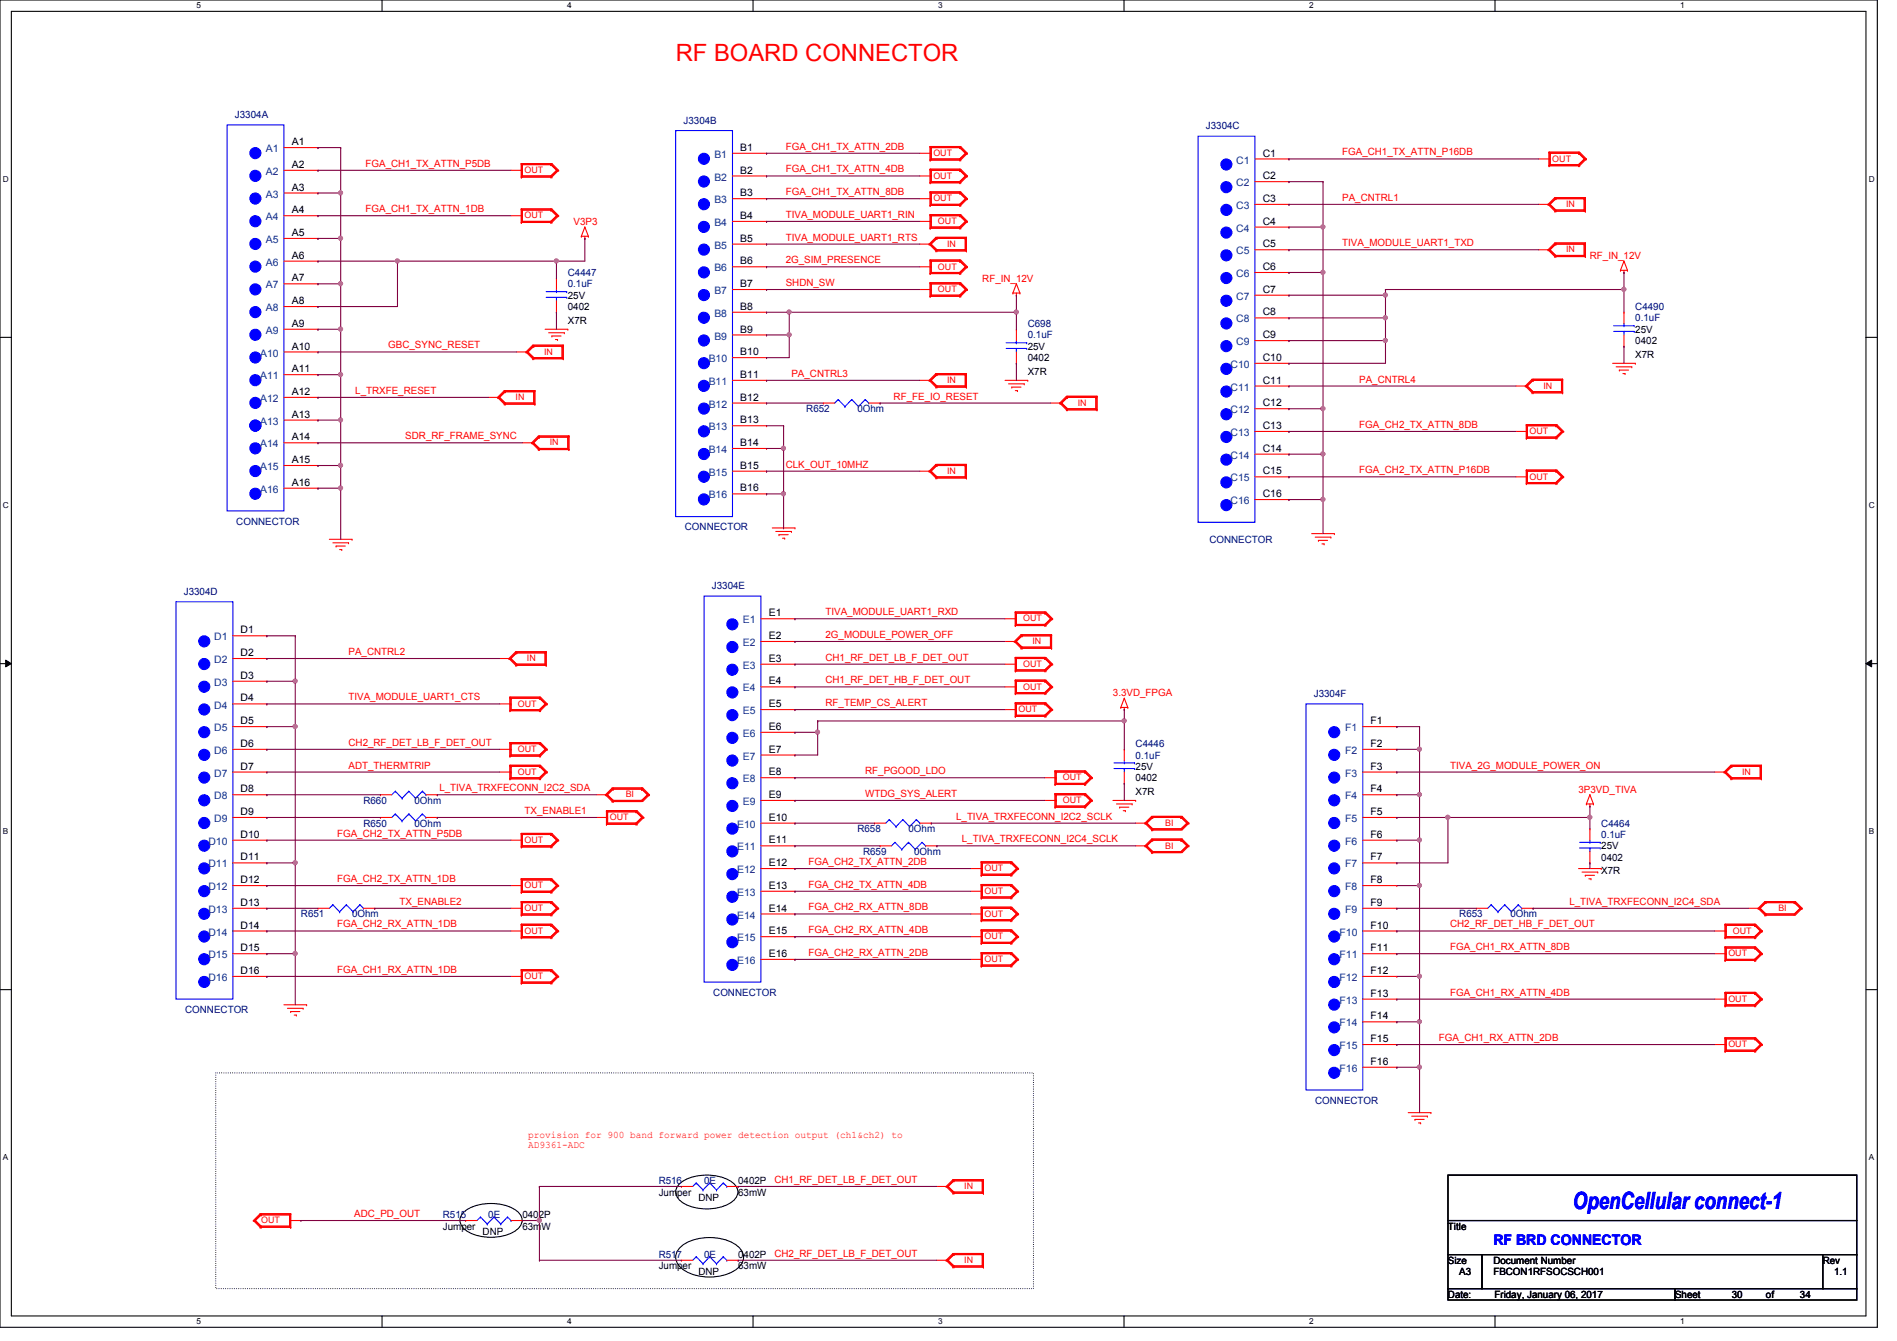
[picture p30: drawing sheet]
<svg xmlns="http://www.w3.org/2000/svg" width="297mm" height="210mm" viewBox="0 0 297 210" stroke-linecap="round" stroke-linejoin="round" font-family="sans-serif">
<defs><g id="words">
<text font-size="3.7" fill="#f00" x="105.8" y="9.6">RF BOARD CONNECTOR</text>
<text font-size="3.7" fill="#00f" x="246.3" y="189.3">OpenCellular connect-1</text>
<text font-size="2.3" fill="#00f" x="233.8" y="195">RF BRD CONNECTOR</text>
<g font-size="1.6" fill="#000080">
<text x="36.8" y="18.5">J3304A</text>
<text x="107" y="19.4">J3304B</text>
<text x="188.8" y="20.3">J3304C</text>
<text x="88.9" y="43.2">C4447</text>
<text x="88.9" y="45">0.1uF</text>
<text x="160.9" y="51.2">C698</text>
<text x="160.9" y="53">0.1uF</text>
<text x="256" y="48.6">C4490</text>
<text x="256" y="50.3">0.1uF</text>
<text x="126.2" y="64.6">R652</text>
<text x="134.2" y="64.6">0Ohm</text>
<text x="37" y="82.2">CONNECTOR</text>
<text x="107.2" y="83.1">CONNECTOR</text>
<text x="189.4" y="85">CONNECTOR</text>
<text x="28.8" y="93.2">J3304D</text>
<text x="111.5" y="92.3">J3304E</text>
<text x="205.7" y="109.2">J3304F</text>
<text x="177.8" y="117">C4446</text>
<text x="177.8" y="118.8">0.1uF</text>
<text x="56.9" y="125.9">R660</text>
<text x="64.9" y="125.9">0Ohm</text>
<text x="56.9" y="129.5">R650</text>
<text x="64.9" y="129.5">0Ohm</text>
<text x="134.2" y="130.3">R658</text>
<text x="142.2" y="130.3">0Ohm</text>
<text x="250.7" y="129.5">C4464</text>
<text x="250.7" y="131.2">0.1uF</text>
<text x="135.1" y="133.9">R659</text>
<text x="143.1" y="133.9">0Ohm</text>
<text x="47.1" y="143.7">R651</text>
<text x="55.1" y="143.7">0Ohm</text>
<text x="228.5" y="143.7">R653</text>
<text x="236.5" y="143.7">0Ohm</text>
<text x="111.7" y="156">CONNECTOR</text>
<text x="29" y="158.6">CONNECTOR</text>
<text x="205.9" y="172.8">CONNECTOR</text>
<text x="103.1" y="185.5">R516</text>
<text x="110.2" y="185.5">0E</text>
<text x="69.3" y="190.8">R515</text>
<text x="76.5" y="190.8">0E</text>
<text x="103.1" y="197">R517</text>
<text x="110.2" y="197">0E</text>
</g>
<g font-size="1.6" fill="#004080">
<text x="41.6" y="23.8">A1</text>
<text x="41.6" y="27.4">A2</text>
<text x="111.8" y="24.7">B1</text>
<text x="111.8" y="28.3">B2</text>
<text x="193.5" y="25.6">C1</text>
<text x="193.5" y="29.2">C2</text>
<text x="41.6" y="30.9">A3</text>
<text x="41.6" y="34.5">A4</text>
<text x="111.8" y="31.8">B3</text>
<text x="111.8" y="35.4">B4</text>
<text x="193.5" y="32.7">C3</text>
<text x="41.6" y="38.1">A5</text>
<text x="41.6" y="41.6">A6</text>
<text x="111.8" y="38.9">B5</text>
<text x="193.5" y="36.3">C4</text>
<text x="193.5" y="39.8">C5</text>
<text x="41.6" y="45.2">A7</text>
<text x="111.8" y="42.5">B6</text>
<text x="111.8" y="46.1">B7</text>
<text x="193.5" y="43.4">C6</text>
<text x="193.5" y="46.9">C7</text>
<text x="41.6" y="48.7">A8</text>
<text x="41.6" y="52.3">A9</text>
<text x="111.8" y="49.6">B8</text>
<text x="111.8" y="53.2">B9</text>
<text x="193.5" y="50.5">C8</text>
<text x="40.7" y="55.8">A10</text>
<text x="40.7" y="59.4">A11</text>
<text x="111" y="56.7">B10</text>
<text x="192.7" y="57.6">C10</text>
<text x="193.5" y="54.1">C9</text>
<text x="40.7" y="62.9">A12</text>
<text x="111" y="60.3">B11</text>
<text x="111" y="63.8">B12</text>
<text x="192.7" y="61.2">C11</text>
<text x="192.7" y="64.7">C12</text>
<text x="40.7" y="66.5">A13</text>
<text x="40.7" y="70.1">A14</text>
<text x="111" y="67.4">B13</text>
<text x="111" y="71">B14</text>
<text x="192.7" y="68.3">C13</text>
<text x="192.7" y="71.8">C14</text>
<text x="40.7" y="73.6">A15</text>
<text x="40.7" y="77.2">A16</text>
<text x="111" y="74.5">B15</text>
<text x="192.7" y="75.4">C15</text>
<text x="111" y="78.1">B16</text>
<text x="192.7" y="79">C16</text>
<text x="33.5" y="100.3">D1</text>
<text x="116.3" y="97.6">E1</text>
<text x="116.3" y="101.2">E2</text>
<text x="33.5" y="103.8">D2</text>
<text x="33.5" y="107.4">D3</text>
<text x="116.3" y="104.7">E3</text>
<text x="33.5" y="111">D4</text>
<text x="116.3" y="108.3">E4</text>
<text x="116.3" y="111.8">E5</text>
<text x="33.5" y="114.5">D5</text>
<text x="33.5" y="118.1">D6</text>
<text x="116.3" y="115.4">E6</text>
<text x="116.3" y="119">E7</text>
<text x="210.6" y="114.5">F1</text>
<text x="210.6" y="118.1">F2</text>
<text x="33.5" y="121.6">D7</text>
<text x="33.5" y="125.2">D8</text>
<text x="116.3" y="122.5">E8</text>
<text x="210.6" y="121.6">F3</text>
<text x="210.6" y="125.2">F4</text>
<text x="33.5" y="128.7">D9</text>
<text x="115.4" y="129.6">E10</text>
<text x="116.3" y="126.1">E9</text>
<text x="210.6" y="128.7">F5</text>
<text x="32.6" y="132.3">D10</text>
<text x="32.6" y="135.8">D11</text>
<text x="115.4" y="133.2">E11</text>
<text x="115.4" y="136.7">E12</text>
<text x="210.6" y="132.3">F6</text>
<text x="210.6" y="135.8">F7</text>
<text x="32.6" y="139.4">D12</text>
<text x="32.6" y="143">D13</text>
<text x="115.4" y="140.3">E13</text>
<text x="115.4" y="143.8">E14</text>
<text x="210.6" y="139.4">F8</text>
<text x="210.6" y="143">F9</text>
<text x="32.6" y="146.5">D14</text>
<text x="115.4" y="147.4">E15</text>
<text x="209.7" y="146.5">F10</text>
<text x="32.6" y="150.1">D15</text>
<text x="32.6" y="153.6">D16</text>
<text x="115.4" y="151">E16</text>
<text x="209.7" y="150.1">F11</text>
<text x="209.7" y="153.6">F12</text>
<text x="209.7" y="157.2">F13</text>
<text x="209.7" y="160.7">F14</text>
<text x="209.7" y="164.3">F15</text>
<text x="209.7" y="167.9">F16</text>
</g>
<g font-size="1.6">
<text x="45.7" y="22.7">A1</text>
<text x="115.9" y="23.6">B1</text>
<text x="45.7" y="26.3">A2</text>
<text x="45.7" y="29.8">A3</text>
<text x="115.9" y="27.2">B2</text>
<text x="197.7" y="24.5">C1</text>
<text x="197.7" y="28.1">C2</text>
<text x="45.7" y="33.4">A4</text>
<text x="115.9" y="30.7">B3</text>
<text x="115.9" y="34.3">B4</text>
<text x="197.7" y="31.6">C3</text>
<text x="197.7" y="35.2">C4</text>
<text x="45.7" y="37">A5</text>
<text x="45.7" y="40.5">A6</text>
<text x="115.9" y="37.8">B5</text>
<text x="115.9" y="41.4">B6</text>
<text x="197.7" y="38.7">C5</text>
<text x="45.7" y="44.1">A7</text>
<text x="45.7" y="47.6">A8</text>
<text x="88.9" y="46.8">25V</text>
<text x="115.9" y="45">B7</text>
<text x="197.7" y="42.3">C6</text>
<text x="197.7" y="45.8">C7</text>
<text x="45.7" y="51.2">A9</text>
<text x="88.9" y="48.6">0402</text>
<text x="88.9" y="50.7">X7R</text>
<text x="115.9" y="48.5">B8</text>
<text x="115.9" y="52.1">B9</text>
<text x="197.7" y="49.4">C8</text>
<text x="197.7" y="53">C9</text>
<text x="256" y="53.9">0402</text>
<text x="256" y="52.1">25V</text>
<text x="45.7" y="54.7">A10</text>
<text x="45.7" y="58.3">A11</text>
<text x="115.9" y="55.6">B10</text>
<text x="115.9" y="59.2">B11</text>
<text x="160.9" y="56.6">0402</text>
<text x="160.9" y="54.8">25V</text>
<text x="160.9" y="58.7">X7R</text>
<text x="197.7" y="56.5">C10</text>
<text x="256" y="56">X7R</text>
<text x="45.7" y="61.8">A12</text>
<text x="45.7" y="65.4">A13</text>
<text x="115.9" y="62.7">B12</text>
<text x="197.7" y="60.1">C11</text>
<text x="197.7" y="63.6">C12</text>
<text x="45.7" y="69">A14</text>
<text x="115.9" y="66.3">B13</text>
<text x="115.9" y="69.8">B14</text>
<text x="197.7" y="67.2">C13</text>
<text x="197.7" y="70.7">C14</text>
<text x="45.7" y="72.5">A15</text>
<text x="45.7" y="76.1">A16</text>
<text x="115.9" y="73.4">B15</text>
<text x="115.9" y="77">B16</text>
<text x="197.7" y="74.3">C15</text>
<text x="197.7" y="77.9">C16</text>
<text x="37.7" y="99.2">D1</text>
<text x="120.4" y="96.5">E1</text>
<text x="120.4" y="100.1">E2</text>
<text x="37.7" y="102.7">D2</text>
<text x="37.7" y="106.3">D3</text>
<text x="120.4" y="103.6">E3</text>
<text x="120.4" y="107.2">E4</text>
<text x="37.7" y="109.9">D4</text>
<text x="37.7" y="113.4">D5</text>
<text x="120.4" y="110.7">E5</text>
<text x="214.6" y="113.4">F1</text>
<text x="37.7" y="117">D6</text>
<text x="120.4" y="114.3">E6</text>
<text x="120.4" y="117.9">E7</text>
<text x="214.6" y="117">F2</text>
<text x="37.7" y="120.5">D7</text>
<text x="37.7" y="124.1">D8</text>
<text x="120.4" y="121.4">E8</text>
<text x="120.4" y="125">E9</text>
<text x="177.8" y="122.3">0402</text>
<text x="177.8" y="120.6">25V</text>
<text x="177.8" y="124.5">X7R</text>
<text x="214.6" y="120.5">F3</text>
<text x="214.6" y="124.1">F4</text>
<text x="37.7" y="127.6">D9</text>
<text x="37.7" y="131.2">D10</text>
<text x="120.4" y="128.5">E10</text>
<text x="214.6" y="127.6">F5</text>
<text x="214.6" y="131.2">F6</text>
<text x="37.7" y="134.7">D11</text>
<text x="120.4" y="132.1">E11</text>
<text x="120.4" y="135.6">E12</text>
<text x="214.6" y="134.7">F7</text>
<text x="250.7" y="134.8">0402</text>
<text x="250.7" y="133">25V</text>
<text x="250.7" y="136.9">X7R</text>
<text x="37.7" y="138.3">D12</text>
<text x="37.7" y="141.9">D13</text>
<text x="120.4" y="139.2">E13</text>
<text x="120.4" y="142.7">E14</text>
<text x="214.6" y="138.3">F8</text>
<text x="214.6" y="141.9">F9</text>
<text x="37.7" y="145.4">D14</text>
<text x="37.7" y="149">D15</text>
<text x="120.4" y="146.3">E15</text>
<text x="120.4" y="149.9">E16</text>
<text x="214.6" y="145.4">F10</text>
<text x="214.6" y="149">F11</text>
<text x="37.7" y="152.5">D16</text>
<text x="214.6" y="152.5">F12</text>
<text x="214.6" y="156.1">F13</text>
<text x="214.6" y="159.6">F14</text>
<text x="214.6" y="163.2">F15</text>
<text x="214.6" y="166.8">F16</text>
<text x="115.6" y="185.5">0402P</text>
<text x="81.8" y="190.8">0402P</text>
<text x="103.1" y="187.2">Jumper</text>
<text x="109.3" y="188.1">DNP</text>
<text x="115.6" y="187.2">63mW</text>
<text x="69.3" y="192.6">Jumper</text>
<text x="75.6" y="193.5">DNP</text>
<text x="81.8" y="192.6">63mW</text>
<text x="115.6" y="197">0402P</text>
<text x="226.7" y="192.6">Title</text>
<text x="226.7" y="197.9">Size</text>
<text x="233.8" y="197.9">Document Number</text>
<text x="285.4" y="197.9">Rev</text>
<text x="103.1" y="198.8">Jumper</text>
<text x="109.3" y="199.7">DNP</text>
<text x="115.6" y="198.8">63mW</text>
<text x="226.7" y="203.2">Date:</text>
<text x="228.5" y="199.7">A3</text>
<text x="233.8" y="199.7">FBCON1RFSOCSCH001</text>
<text x="234" y="203.2">Friday, January 06, 2017</text>
<text x="262.3" y="203.2">Sheet</text>
<text x="271.1" y="203.2">30</text>
<text x="276.5" y="203.2">of</text>
<text x="281.8" y="203.2">34</text>
<text x="287.1" y="199.7">1.1</text>
</g>
<g font-size="1.6" fill="#f00">
<text x="123" y="23.5">FGA_CH1_TX_ATTN_2DB</text>
<text x="57.2" y="26.1">FGA_CH1_TX_ATTN_P5DB</text>
<text x="123" y="27">FGA_CH1_TX_ATTN_4DB</text>
<text x="210.1" y="24.3">FGA_CH1_TX_ATTN_P16DB</text>
<text x="57.2" y="33.2">FGA_CH1_TX_ATTN_1DB</text>
<text x="89.8" y="35.2">V3P3</text>
<text x="123" y="30.6">FGA_CH1_TX_ATTN_8DB</text>
<text x="123" y="34.1">TIVA_MODULE_UART1_RIN</text>
<text x="210.1" y="31.5">PA_CNTRL1</text>
<text x="123" y="37.7">TIVA_MODULE_UART1_RTS</text>
<text x="123" y="41.2">2G_SIM_PRESENCE</text>
<text x="210.1" y="38.6">TIVA_MODULE_UART1_TXD</text>
<text x="248.9" y="40.6">RF_IN_12V</text>
<text x="123" y="44.8">SHDN_SW</text>
<text x="153.8" y="44.1">RF_IN_12V</text>
<text x="60.8" y="54.6">GBC_SYNC_RESET</text>
<text x="123.9" y="59">PA_CNTRL3</text>
<text x="212.8" y="59.9">PA_CNTRL4</text>
<text x="55.6" y="61.7">L_TRXFE_RESET</text>
<text x="139.9" y="62.6">RF_FE_IO_RESET</text>
<text x="63.5" y="68.8">SDR_RF_FRAME_SYNC</text>
<text x="212.8" y="67">FGA_CH2_TX_ATTN_8DB</text>
<text x="123" y="73.2">CLK_OUT_10MHZ</text>
<text x="212.8" y="74.1">FGA_CH2_TX_ATTN_P16DB</text>
<text x="129.2" y="96.4">TIVA_MODULE_UART1_RXD</text>
<text x="129.2" y="99.9">2G_MODULE_POWER_OFF</text>
<text x="54.6" y="102.6">PA_CNTRL2</text>
<text x="129.2" y="103.5">CH1_RF_DET_LB_F_DET_OUT</text>
<text x="129.2" y="107">CH1_RF_DET_HB_F_DET_OUT</text>
<text x="54.6" y="109.7">TIVA_MODULE_UART1_CTS</text>
<text x="129.2" y="110.6">RF_TEMP_CS_ALERT</text>
<text x="174.2" y="109">3.3VD_FPGA</text>
<text x="54.6" y="116.8">CH2_RF_DET_LB_F_DET_OUT</text>
<text x="54.6" y="120.4">ADT_THERMTRIP</text>
<text x="68.8" y="123.9">L_TIVA_TRXFECONN_I2C2_SDA</text>
<text x="135.5" y="121.2">RF_PGOOD_LDO</text>
<text x="135.5" y="124.8">WTDG_SYS_ALERT</text>
<text x="227" y="120.4">TIVA_2G_MODULE_POWER_ON</text>
<text x="247.1" y="124.1">3P3VD_TIVA</text>
<text x="52.8" y="131">FGA_CH2_TX_ATTN_P5DB</text>
<text x="82.1" y="127.5">TX_ENABLE1</text>
<text x="149.7" y="128.4">L_TIVA_TRXFECONN_I2C2_SCLK</text>
<text x="150.6" y="131.9">L_TIVA_TRXFECONN_I2C4_SCLK</text>
<text x="126.6" y="135.5">FGA_CH2_TX_ATTN_2DB</text>
<text x="52.8" y="138.1">FGA_CH2_TX_ATTN_1DB</text>
<text x="62.6" y="141.7">TX_ENABLE2</text>
<text x="126.6" y="139">FGA_CH2_TX_ATTN_4DB</text>
<text x="126.6" y="142.6">FGA_CH2_RX_ATTN_8DB</text>
<text x="245.7" y="141.7">L_TIVA_TRXFECONN_I2C4_SDA</text>
<text x="52.8" y="145.2">FGA_CH2_RX_ATTN_1DB</text>
<text x="126.6" y="146.1">FGA_CH2_RX_ATTN_4DB</text>
<text x="126.6" y="149.7">FGA_CH2_RX_ATTN_2DB</text>
<text x="227" y="145.2">CH2_RF_DET_HB_F_DET_OUT</text>
<text x="227" y="148.8">FGA_CH1_RX_ATTN_8DB</text>
<text x="52.8" y="152.4">FGA_CH1_RX_ATTN_1DB</text>
<text x="227" y="155.9">FGA_CH1_RX_ATTN_4DB</text>
<text x="225.3" y="163">FGA_CH1_RX_ATTN_2DB</text>
<text x="82.7" y="178.1">provision for 900 band forward power detection output (ch1&amp;ch2) to</text>
<text x="82.7" y="179.7">AD9361-ADC</text>
<text x="121.2" y="185.3">CH1_RF_DET_LB_F_DET_OUT</text>
<text x="55.5" y="190.6">ADC_PD_OUT</text>
<text x="121.2" y="196.8">CH2_RF_DET_LB_F_DET_OUT</text>
</g>
<g font-size="1.4" fill="#f00">
<text x="82.1" y="27.1">OUT</text>
<text x="146.1" y="24.4">OUT</text>
<text x="146.1" y="28">OUT</text>
<text x="243" y="25.3">OUT</text>
<text x="82.1" y="34.2">OUT</text>
<text x="146.1" y="31.5">OUT</text>
<text x="146.9" y="35.1">OUT</text>
<text x="245.2" y="32.4">IN</text>
<text x="148.3" y="38.7">IN</text>
<text x="245.2" y="39.5">IN</text>
<text x="146.9" y="42.2">OUT</text>
<text x="146.9" y="45.8">OUT</text>
<text x="85.2" y="55.5">IN</text>
<text x="148.3" y="60">IN</text>
<text x="80.7" y="62.7">IN</text>
<text x="168.7" y="63.5">IN</text>
<text x="241.6" y="60.9">IN</text>
<text x="86.1" y="69.8">IN</text>
<text x="239.5" y="68">OUT</text>
<text x="148.3" y="74.2">IN</text>
<text x="239.5" y="75.1">OUT</text>
<text x="160.2" y="97.3">OUT</text>
<text x="161.6" y="100.9">IN</text>
<text x="82.5" y="103.5">IN</text>
<text x="160.2" y="104.4">OUT</text>
<text x="160.2" y="108">OUT</text>
<text x="81.1" y="110.7">OUT</text>
<text x="159.5" y="111.5">OUT</text>
<text x="81.1" y="117.8">OUT</text>
<text x="81.1" y="121.3">OUT</text>
<text x="98" y="124.9">BI</text>
<text x="166.4" y="122.2">OUT</text>
<text x="166.4" y="125.8">OUT</text>
<text x="272.8" y="121.3">IN</text>
<text x="82.1" y="132">OUT</text>
<text x="95.5" y="128.4">OUT</text>
<text x="182.4" y="129.3">BI</text>
<text x="154.1" y="136.4">OUT</text>
<text x="182.4" y="132.9">BI</text>
<text x="82.1" y="139.1">OUT</text>
<text x="82.1" y="142.7">OUT</text>
<text x="154.1" y="140">OUT</text>
<text x="154.1" y="143.6">OUT</text>
<text x="278.4" y="142.7">BI</text>
<text x="82.1" y="146.2">OUT</text>
<text x="154.1" y="147.1">OUT</text>
<text x="270.6" y="149.8">OUT</text>
<text x="271.3" y="146.2">OUT</text>
<text x="82.1" y="153.3">OUT</text>
<text x="154.1" y="150.7">OUT</text>
<text x="270.6" y="156.9">OUT</text>
<text x="270.6" y="164">OUT</text>
<text x="40.9" y="191.6">OUT</text>
<text x="151" y="186.2">IN</text>
<text x="151" y="197.8">IN</text>
</g>
<g font-size="1.3">
<text x="30.8" y="1.3">5</text>
<text x="88.8" y="1.3">4</text>
<text x="146.9" y="1.3">3</text>
<text x="205" y="1.3">2</text>
<text x="263.1" y="1.3">1</text>
<text x=".5" y="28.4">D</text>
<text x="292.6" y="28.4">D</text>
<text x=".5" y="79.5">C</text>
<text x="292.6" y="79.5">C</text>
<text x=".5" y="130.6">B</text>
<text x="292.6" y="130.6">B</text>
<text x=".5" y="181.7">A</text>
<text x="292.6" y="181.7">A</text>
<text x="30.8" y="207.4">5</text>
<text x="88.8" y="207.4">4</text>
<text x="146.9" y="207.4">3</text>
<text x="205" y="207.4">2</text>
<text x="263.1" y="207.4">1</text>
</g>
</g></defs>
<path d="M0 0h293.9v207.9h-293.9zM1.8 1.8h290.3v204.3h-290.3z" fill="none" stroke="#000" stroke-width=".17"/>
<g fill="#fff">
<path d="M30.8 .2h.7v1.4h-.7z"/>
<path d="M30.8 206.2h.7v1.4h-.7z"/>
</g>
<path d="M59.8 0v1.8M59.8 206.1v1.8" fill="none" stroke="#000" stroke-width=".17"/>
<g fill="#fff">
<path d="M88.8 .2h.7v1.4h-.7z"/>
<path d="M88.8 206.2h.7v1.4h-.7z"/>
</g>
<path d="M117.9 0v1.8M117.9 206.1v1.8" fill="none" stroke="#000" stroke-width=".17"/>
<g fill="#fff">
<path d="M146.9 .2h.7v1.4h-.7z"/>
<path d="M146.9 206.2h.7v1.4h-.7z"/>
</g>
<path d="M176 0v1.8M176 206.1v1.8" fill="none" stroke="#000" stroke-width=".17"/>
<g fill="#fff">
<path d="M205 .2h.7v1.4h-.7z"/>
<path d="M205 206.2h.7v1.4h-.7z"/>
</g>
<path d="M234.1 0v1.8M234.1 206.1v1.8" fill="none" stroke="#000" stroke-width=".17"/>
<g fill="#fff">
<path d="M263.1 .2h.6v1.4h-.6z"/>
<path d="M263.1 206.2h.6v1.4h-.6z"/>
<path d="M.5 27.3h.9v1.4h-.9z"/>
<path d="M292.6 27.3h.9v1.4h-.9z"/>
<path d="M.5 78.4h.9v1.4h-.9z"/>
<path d="M292.6 78.4h.9v1.4h-.9z"/>
</g>
<path d="M0 52.8h1.8M292.1 52.8h1.8" fill="none" stroke="#000" stroke-width=".17"/>
<g fill="#fff">
<path d="M.5 129.5h.8v1.4h-.8z"/>
<path d="M292.6 129.5h.8v1.4h-.8z"/>
</g>
<path d="M0 103.9h1.8M292.1 103.9h1.8" fill="none" stroke="#000" stroke-width=".17"/>
<path d="M.9 103.4l.9 .5-.9 .5zM292.1 103.9l.9-.5v1z" fill="#000"/>
<path d="M.9 103.4l.9 .5-.9 .5zM292.1 103.9l.9-.5v1z" fill="none" stroke="#000" stroke-width=".16"/>
<g fill="#fff">
<path d="M.5 180.5h.8v1.4h-.8z"/>
<path d="M292.6 180.5h.8v1.4h-.8z"/>
</g>
<path d="M0 155h1.8M292.1 155h1.8M72.4 190.1a6.2 6.2 0 0 1 5.5-1.6 4.5 4.5 0 0 1 3.7 2.1 1.76 1.76 0 0 1-.7 2 7.5 7.5 0 0 1-8.1 0 1.73 1.73 0 0 1-.4-2.5zM106.2 185.6a6.2 6.2 0 0 1 5.4-1.5 4.5 4.5 0 0 1 3.8 2 1.76 1.76 0 0 1-.7 2 7.5 7.5 0 0 1-8.1 0 1.73 1.73 0 0 1-.4-2.5zM106.5 195.3a7.6 7.6 0 0 1 7.3-1.1 3.3 3.3 0 0 1 2.6 2.7 3.3 3.3 0 0 1-2.6 2.7 7.8 7.8 0 0 1-7.3-1.2 2.05 2.05 0 0 1 0-3.1zM226.7 184h64v7.1h-64zM226.7 191.1h64v5.4h-64zM226.7 196.5h5.3v5.3h-5.3zM232 196.5h53.4v5.3h-53.4zM285.4 196.5h5.3v5.3h-5.3zM226.7 201.8h35.6v1.8h-35.6zM262.3 201.8h28.4v1.8h-28.4z" fill="none" stroke="#000" stroke-width=".17"/>
<path d="M33.8 168h128v33.8h-128z" fill="none" stroke="#000" stroke-width=".17" stroke-dasharray="0 .3"/>
<g fill="none" stroke="#f00" stroke-width=".17">
<path d="M80 26.7h1.8M80 33.8h1.8M81.6 25.6h.1M81.6 27.7h.1M81.6 32.7h.1M81.6 34.8h.1M81.6 25.6h4.8M81.6 25.6v2.1M81.6 32.7v2.1M81.6 27.7h4.8M81.6 32.7h4.8M81.6 34.8h4.8"/>
<path d="M81.8 26.7h.1M81.8 25.8h.1M81.8 27.6h.1M81.8 33.8h.1M81.8 32.9h.1M81.8 34.7h.1M81.8 25.8h4.4M81.8 25.8v1.8M81.8 32.9v1.8M81.8 27.6h4.4M81.8 32.9h4.4M81.8 34.7h4.4"/>
<path d="M86.2 25.8h.1M86.2 25.6h.1M86.2 27.7h.1M86.2 27.6h.1M86.2 32.9h.1M86.2 32.7h.1M86.2 34.8h.1M86.2 34.7h.1M86.2 25.8l.9 .9M86.2 25.8l1.1 .9M86.2 25.6l1.1 1.1M86.2 32.9l.9 .9"/>
<path d="M86.2 32.9l1.1 .9M86.2 32.7l1.1 1.1M86.4 25.6h.1M86.4 27.7h.1M86.4 32.7h.1M86.4 34.8h.1M86.4 25.6l1.1 1.1M86.4 32.7l1.1 1.1M87.1 26.7h.1M87.1 33.8h.1M87.1 26.7l-.9 .9M87.1 33.8l-.9 .9"/>
<path d="M87.3 26.7h.1M87.3 33.8h.1M87.3 26.7l-1.1 .9M87.3 26.7l-1.1 1M87.3 33.8l-1.1 .9M87.3 33.8l-1.1 1M87.5 26.7h.1M87.5 33.8h.1M87.5 26.7l-1.1 1M87.5 33.8l-1.1 1M91 37h.1M91 37h1.1"/>
<path d="M91.6 37.3h.1M91.6 35.6h.1M91.6 37v.3M91.6 35.6l-.6 1.4M91.6 35.6l.5 1.4M92.1 37h.1M144 27.6h1.8M144 34.7h1.8M144 24h1.8M144 31.1h1.8M144 38.2h1.8M145.5 38.2h.1"/>
<path d="M145.5 38.2l1 1.1M145.6 22.9h.1M145.6 25.1h.1M145.6 26.5h.1M145.6 28.6h.1M145.6 30.1h.1M145.6 32.2h.1M145.6 33.6h.1M145.6 35.7h.1M145.6 38.2h.1M145.6 22.9h4.8M145.6 22.9v2.2"/>
<path d="M145.6 26.5v2.1M145.6 30.1v2.1M145.6 33.6v2.1M145.6 25.1h4.8M145.6 26.5h4.8M145.6 28.6h4.8M145.6 30.1h4.8M145.6 32.2h4.8M145.6 33.6h4.8M145.6 35.7h4.8M145.6 38.2l1.1 1.1M145.6 38.2l1.1 .9"/>
<path d="M145.8 24h.1M145.8 23.1h.1M145.8 24.9h.1M145.8 27.6h.1M145.8 26.7h.1M145.8 28.4h.1M145.8 31.1h.1M145.8 30.2h.1M145.8 32h.1M145.8 34.7h.1M145.8 33.8h.1M145.8 35.6h.1"/>
<path d="M145.8 38.2h.1M145.8 26.7h4.4M145.8 33.8h4.4M145.8 23.1h4.4M145.8 23.1v1.8M145.8 26.7v1.7M145.8 30.2v1.8M145.8 33.8v1.8M145.8 24.9h4.4M145.8 28.4h4.4M145.8 30.2h4.4M145.8 32h4.4"/>
<path d="M145.8 35.6h4.4M145.8 38.2l.9 .9M146.5 37.2h.1M146.5 39.3h.1M146.5 37.2h4.8M146.5 39.3h4.8M146.5 37.2l-1 1M146.7 37.3h.1M146.7 39.1h.1M146.7 37.2h.1M146.7 39.3h.1M146.7 37.3l-.9 .9"/>
<path d="M146.7 37.3h4.4M146.7 37.3l-1.1 .9M146.7 39.1h4.4M146.7 37.2l-1.1 1M150.2 23.1h.1M150.2 22.9h.1M150.2 25.1h.1M150.2 24.9h.1M150.2 26.7h.1M150.2 26.5h.1M150.2 28.6h.1M150.2 28.4h.1"/>
<path d="M150.2 30.2h.1M150.2 30.1h.1M150.2 32.2h.1M150.2 32h.1M150.2 33.8h.1M150.2 35.6h.1M150.2 33.6h.1M150.2 35.7h.1M150.2 23.1l.9 .9M150.2 23.1l1.1 .9M150.2 22.9l1.1 1.1M150.2 26.7l.9 .9"/>
<path d="M150.2 26.7l1.1 .9M150.2 26.5l1.1 1.1M150.2 30.2l.9 .9M150.2 30.2l1.1 .9M150.2 30.1l1.1 1M150.2 33.8l.9 .9M150.2 33.8l1.1 .9M150.2 33.6l1.1 1.1M150.4 22.9h.1M150.4 25.1h.1M150.4 26.5h.1M150.4 28.6h.1"/>
<path d="M150.4 30.1h.1M150.4 32.2h.1M150.4 33.6h.1M150.4 35.7h.1M150.4 22.9l1.1 1.1M150.4 26.5l1.1 1.1M150.4 30.1l1.1 1M150.4 33.6l1.1 1.1M151.1 24h.1M151.1 27.6h.1M151.1 31.1h.1M151.1 34.7h.1"/>
<path d="M151.1 37.3h.1M151.1 39.1h.1M151.1 24l-.9 .9M151.1 27.6l-.9 .8M151.1 31.1l-.9 .9M151.1 34.7l-.9 .9M151.1 37.3v1.8M151.3 24h.1M151.3 27.6h.1M151.3 31.1h.1M151.3 34.7h.1M151.3 37.2h.1"/>
<path d="M151.3 39.3h.1M151.3 24l-1.1 .9M151.3 24l-1.1 1.1M151.3 27.6l-1.1 .8M151.3 27.6l-1.1 1M151.3 31.1l-1.1 .9M151.3 31.1l-1.1 1.1M151.3 34.7l-1.1 1M151.3 34.7l-1.1 .9M151.3 37.2v2.1M151.5 24h.1M151.5 27.6h.1"/>
<path d="M151.5 31.1h.1M151.5 34.7h.1M151.5 24l-1.1 1.1M151.5 27.6l-1.1 1M151.5 31.1l-1.1 1.1M151.5 34.7l-1.1 1M240.9 24.9h1.8M240.9 32h1.8M240.9 39.1h1.8M242.4 32h.1M242.4 39.1h.1M242.4 32l1 1.1"/>
<path d="M242.4 39.1l1 1.1M242.5 23.8h.1M242.5 26h.1M242.5 32h.1M242.5 39.1h.1M242.5 23.8h4.8M242.5 23.8v2.2M242.5 26h4.8M242.5 32l1.1 1.1M242.5 32l1.1 .9M242.5 39.1l1.1 1.1M242.5 39.1l1.1 .9"/>
<path d="M242.7 24.9h.1M242.7 24h.1M242.7 25.8h.1M242.7 32h.1M242.7 39.1h.1M242.7 25.8h4.4M242.7 24h4.4M242.7 24v1.8M242.7 32l.9 .9M242.7 39.1l.9 .9M243.4 30.9h.1M243.4 33.1h.1"/>
<path d="M243.4 38.1h.1M243.4 30.9h4.8M243.4 33.1h4.8M243.4 30.9l-1 1.1M243.4 38.1h4.8M243.4 38.1l-1 1M243.6 31.1h.1M243.6 32.9h.1M243.6 30.9h.1M243.6 33.1h.1M243.6 38.2h.1M243.6 38.1h.1"/>
<path d="M243.6 32.9h4.4M243.6 31.1h4.4M243.6 38.2h4.4M243.6 31.1l-.9 .9M243.6 31.1l-1.1 .9M243.6 30.9l-1.1 1.1M243.6 38.2l-.9 .9M243.6 38.2l-1.1 .9M243.6 38.1l-1.1 1M247.1 24h.1M247.1 23.8h.1M247.1 26h.1"/>
<path d="M247.1 25.8h.1M247.1 24l.9 .9M247.1 24l1.1 .9M247.1 23.8l1.1 1.1M247.3 23.8h.1M247.3 26h.1M247.3 23.8l1.1 1.1M248 24.9h.1M248 31.1h.1M248 32.9h.1M248 38.2h.1M248 24.9l-.9 .9"/>
<path d="M248 31.1v1.8M248 38.2v1.8M248.2 24.9h.1M248.2 30.9h.1M248.2 33.1h.1M248.2 38.1h.1M248.2 24.9l-1.1 .9M248.2 24.9l-1.1 1.1M248.2 30.9v2.2M248.2 38.1v2.1M248.4 24.9h.1M248.4 24.9l-1.1 1.1"/>
<path d="M80.9 55.1h1.8M82.3 55.1h.1M82.3 55.1l1.1 1.1M82.5 55.1h.1M82.5 55.1l1.1 1.1M82.5 55.1l1.1 .9M82.7 55.1h.1M82.7 55.1l.9 .9M83.4 54.1h.1M83.4 56.2h.1M83.4 54.1h4.8M83.4 56.2h4.8"/>
<path d="M83.4 54.1l-1.1 1M83.6 54.2h.1M83.6 56h.1M83.6 54.1h.1M83.6 56.2h.1M83.6 54.2l-.9 .9M83.6 54.2h4.4M83.6 54.2l-1.1 .9M83.6 56h4.4M83.6 54.1l-1.1 1M85.3 51.6h3.6M85.9 52.1h2.4"/>
<path d="M86.4 52.6h.1M86.4 52.6h1.4M87 53.2h.3M87.3 53.2h.1M88 54.2h.1M88 56h.1M88 54.2v1.8M88.2 54.1h.1M88.2 56.2h.1M88.2 54.1v2.1M88.3 52.1h.1M88.9 51.6h.1"/>
<path d="M144 59.6h1.8M144 41.8h1.8M144 45.3h1.8M145.5 59.6h.1M145.5 59.6l1 1M145.6 40.7h.1M145.6 42.8h.1M145.6 44.3h.1M145.6 46.4h.1M145.6 59.6h.1M145.6 40.7v2.1M145.6 44.3v2.1"/>
<path d="M145.6 40.7h4.8M145.6 42.8h4.8M145.6 44.3h4.8M145.6 46.4h4.8M145.6 59.6l1.1 1M145.6 59.6l1.1 .9M145.8 41.8h.1M145.8 40.9h.1M145.8 42.7h.1M145.8 45.3h.1M145.8 44.4h.1M145.8 46.2h.1"/>
<path d="M145.8 59.6h.1M145.8 40.9v1.8M145.8 44.4v1.8M145.8 40.9h4.4M145.8 42.7h4.4M145.8 44.4h4.4M145.8 46.2h4.4M145.8 59.6l.9 .9M146.5 58.5h.1M146.5 58.5h4.8M146.5 58.5l-1 1.1M146.7 58.7h.1"/>
<path d="M146.7 58.5h.1M146.7 58.7l-.9 .9M146.7 58.7h4.4M146.7 58.7l-1.1 .9M146.7 58.5l-1.1 1.1M150.2 40.9h.1M150.2 42.7h.1M150.2 40.7h.1M150.2 42.8h.1M150.2 44.4h.1M150.2 46.2h.1M150.2 44.3h.1"/>
<path d="M150.2 46.4h.1M150.2 40.9l.9 .9M150.2 40.9l1.1 .9M150.2 40.7l1.1 1.1M150.2 44.4l.9 .9M150.2 44.4l1.1 .9M150.2 44.3l1.1 1M150.4 40.7h.1M150.4 42.8h.1M150.4 44.3h.1M150.4 46.4h.1M150.4 40.7l1.1 1.1"/>
<path d="M150.4 44.3l1.1 1M151.1 41.8h.1M151.1 45.3h.1M151.1 58.7h.1M151.1 58.7v1.8M151.1 41.8l-.9 .9M151.1 45.3l-.9 .9M151.3 41.8h.1M151.3 45.3h.1M151.3 58.5h.1M151.3 58.5v2.1M151.3 41.8l-1.1 1"/>
<path d="M151.3 41.8l-1.1 .9M151.3 45.3l-1.1 1.1M151.3 45.3l-1.1 .9M151.5 41.8h.1M151.5 45.3h.1M151.5 41.8l-1.1 1M151.5 45.3l-1.1 1.1M157.4 59.6h3.5M158.6 45.9h.1M158.6 45.9h1.1M159.1 46.2h.1M159.1 44.4h.1"/>
<path d="M159.1 45.9v.3M159.1 44.4l-.5 1.5M159.1 44.4l.6 1.5M159.7 45.9h.1M160.9 59.6h.1M239.9 59.4h.1M239.9 59.4h4.7M239.9 59.4l-1.1 1.1M240 59.6h.1M240 59.4h.1M240 59.6h4.5M240 59.6l-.9 .9"/>
<path d="M240 59.6l-1 .9M240 59.4l-1 1.1M243.4 40.2h.1M243.4 40.2h4.8M243.6 40h.1M243.6 40.2h.1M243.6 40h4.4M244.5 59.6h.1M244.5 59.6v1.7M244.6 59.4h.1M244.6 59.4v2.1M248 40h.1"/>
<path d="M248.2 40.2h.1M252.5 56.9h3.5M253 57.4h2.5M253.5 58h.1M253.5 58h1.5M253.7 42.3h.1M253.7 42.3h1.1M254.1 58.5h.3M254.3 42.7h.1M254.3 40.9h.1M254.3 42.3v.4M254.3 40.9l-.6 1.4"/>
<path d="M254.3 40.9l.5 1.4M254.4 58.5h.1M254.8 42.3h.1M255.5 57.4h.1M256 56.9h.1M76.5 62.2h1.7M77.9 62.2h.1M77.9 62.2l1.1 1.1M78.1 62.2h.1M78.1 62.2l1 1.1M78.1 62.2l1 .9M78.2 62.2h.1"/>
<path d="M78.2 62.2l.9 .9M79 61.2h.1M79 63.3h.1M79 61.2h4.7M79 63.3h4.7M79 61.2l-1.1 1M79.1 61.3h.1M79.1 63.1h.1M79.1 61.2h.1M79.1 63.3h.1M79.1 63.1h4.5M79.1 61.3h4.5"/>
<path d="M79.1 61.3l-.9 .9M79.1 61.3l-1 .9M79.1 61.2l-1 1M81.8 69.3h1.8M83.2 69.3h.1M83.2 69.3l1.1 1.1M83.4 69.3h.1M83.4 69.3l1.1 1.1M83.4 69.3l1.1 .9M83.6 69.3h.1M83.6 61.3h.1M83.6 63.1h.1"/>
<path d="M83.6 69.3l.9 .9M83.6 61.3v1.8M83.7 61.2h.1M83.7 63.3h.1M83.7 61.2v2.1M84.3 68.3h.1M84.3 70.4h.1M84.3 68.3h4.8M84.3 70.4h4.8M84.3 68.3l-1.1 1M84.5 68.5h.1M84.5 70.2h.1"/>
<path d="M84.5 68.3h.1M84.5 70.4h.1M84.5 68.5h4.4M84.5 68.5l-.9 .8M84.5 68.5l-1.1 .8M84.5 70.2h4.4M84.5 68.3l-1.1 1M88.9 68.5h.1M88.9 70.2h.1M88.9 68.5v1.7M89.1 68.3h.1M89.1 70.4h.1"/>
<path d="M89.1 68.3v2.1M144 73.8h1.8M145.5 73.8h.1M145.5 73.8l1 1M145.6 73.8h.1M145.6 73.8l1.1 1M145.6 73.8l1.1 .9M145.8 73.8h.1M145.8 73.8l.9 .9M146.5 60.6h.1M146.5 72.7h.1M146.5 74.8h.1"/>
<path d="M146.5 60.6h4.8M146.5 72.7l-1 1.1M146.5 72.7h4.8M146.5 74.8h4.8M146.7 60.5h.1M146.7 60.6h.1M146.7 72.9h.1M146.7 74.7h.1M146.7 72.7h.1M146.7 74.8h.1M146.7 60.5h4.4M146.7 74.7h4.4"/>
<path d="M146.7 72.7l-1.1 1.1M146.7 72.9l-.9 .9M146.7 72.9h4.4M146.7 72.9l-1.1 .9M151.1 60.5h.1M151.1 72.9h.1M151.1 74.7h.1M151.1 72.9v1.8M151.3 60.6h.1M151.3 72.7h.1M151.3 74.8h.1M151.3 72.7v2.1"/>
<path d="M157.9 60.1h2.5M158.4 60.6h.1M158.4 60.6h1.5M159 61.2h.3M159.3 61.2h.1M160.4 60.1h.1M164.5 63.1h1.7M165.9 63.1h.1M165.9 63.1l1.1 1.1M166.1 63.1h.1M166.1 63.1l1 1.1M166.1 63.1l1 .9"/>
<path d="M166.2 63.1h.1M166.2 63.1l.9 .9M167 62.1h.1M167 64.2h.1M167 62.1h4.7M167 64.2h4.7M167 62.1l-1.1 1M167.1 62.2h.1M167.1 64h.1M167.1 62.1h.1M167.1 64.2h.1M167.1 62.2l-.9 .9"/>
<path d="M167.1 62.2h4.5M167.1 62.2l-1 .9M167.1 64h4.5M167.1 62.1l-1 1M171.6 62.2h.1M171.6 64h.1M171.6 62.2v1.8M171.7 62.1h.1M171.7 64.2h.1M171.7 62.1v2.1M237.4 60.5h1.7M237.4 67.6h1.7"/>
<path d="M237.4 74.7h1.7M238.8 60.5h.1M238.8 60.5l1.1 1M239 60.5h.1M239 66.5h.1M239 68.6h.1M239 73.6h.1M239 75.7h.1M239 60.5l1 1M239 60.5l1 .8M239 66.5h4.8M239 66.5v2.1"/>
<path d="M239 73.6v2.1M239 68.6h4.8M239 73.6h4.8M239 75.7h4.8M239.1 60.5h.1M239.1 67.6h.1M239.1 66.7h.1M239.1 68.5h.1M239.1 74.7h.1M239.1 73.8h.1M239.1 75.6h.1M239.1 60.5l.9 .8"/>
<path d="M239.1 66.7h4.5M239.1 66.7v1.8M239.1 73.8v1.8M239.1 68.5h4.5M239.1 73.8h4.5M239.1 75.6h4.5M239.9 61.5h.1M239.9 61.5h4.7M240 61.3h.1M240 61.5h.1M240 61.3h4.5M243.6 66.7h.1"/>
<path d="M243.6 66.5h.1M243.6 68.6h.1M243.6 68.5h.1M243.6 73.8h.1M243.6 73.6h.1M243.6 75.7h.1M243.6 75.6h.1M243.6 66.7l.9 .9M243.6 66.7l1 .9M243.6 66.5l1 1.1M243.6 73.8l.9 .9M243.6 73.8l1 .9"/>
<path d="M243.6 73.6l1 1.1M243.8 66.5h.1M243.8 68.6h.1M243.8 73.6h.1M243.8 75.7h.1M243.8 66.5l1 1.1M243.8 73.6l1 1.1M244.5 61.3h.1M244.5 67.6h.1M244.5 74.7h.1M244.5 67.6l-.9 .9M244.5 74.7l-.9 .9"/>
<path d="M244.6 61.5h.1M244.6 67.6h.1M244.6 74.7h.1M244.6 67.6l-1 .9M244.6 67.6l-1 1M244.6 74.7l-1 .9M244.6 74.7l-1 1M244.8 67.6h.1M244.8 74.7h.1M244.8 67.6l-1 1M244.8 74.7l-1 1M51.6 84.5h3.5"/>
<path d="M52.1 85h2.5M52.6 85.5h.1M52.6 85.5h1.5M53.2 86.1h.3M53.5 86.1h.1M54.6 85h.1M55.1 84.5h.1M120.9 82.7h3.6M121.5 83.2h2.4M122 83.7h.1M122 83.7h1.4M122.5 84.3h.4"/>
<path d="M122.9 84.3h.1M123.9 83.2h.1M124.5 82.7h.1M157.4 96.9h1.7M159 95.8h.1M159 98h.1M159 95.8h4.7M159 95.8v2.2M159 98h4.7M159.1 96.9h.1M159.1 96h.1M159.1 97.8h.1"/>
<path d="M159.1 96v1.8M159.1 96h4.5M159.1 97.8h4.5M159.9 99.4h.1M159.9 99.4h4.7M159.9 99.4l-1.1 1.1M160 99.6h.1M160 99.4h.1M160 99.6l-.9 .9M160 99.6h4.5M160 99.6l-1 .9M160 99.4l-1 1.1"/>
<path d="M163.6 96h.1M163.6 97.8h.1M163.6 95.8h.1M163.6 98h.1M163.6 96l.9 .9M163.6 96l1 .9M163.6 95.8l1 1.1M163.7 95.8h.1M163.7 98h.1M163.7 95.8l1.1 1.1M164.5 96.9h.1M164.5 99.6h.1"/>
<path d="M164.5 96.9l-.9 .9M164.5 99.6v1.7M164.6 96.9h.1M164.6 99.4h.1M164.6 96.9l-1 1.1M164.6 96.9l-1 .9M164.6 99.4v2.1M164.8 96.9h.1M164.8 96.9l-1.1 1.1M205.4 83.6h3.5M205.9 84.1h2.5M206.4 84.6h.1"/>
<path d="M206.4 84.6h1.5M207 85.2h.3M207.3 85.2h.1M208.4 84.1h.1M208.9 83.6h.1M78.2 103.1h1.8M78.2 110.2h1.8M78.2 117.3h1.8M79.7 103.1h.1M79.7 103.1l1 1.1M79.8 103.1h.1M79.8 109.2h.1"/>
<path d="M79.8 111.3h.1M79.8 116.3h.1M79.8 118.4h.1M79.8 119.8h.1M79.8 103.1l1.1 1.1M79.8 103.1l1.1 .9M79.8 109.2h4.8M79.8 109.2v2.1M79.8 116.3v2.1M79.8 119.8v2.2M79.8 111.3h4.8M79.8 116.3h4.8"/>
<path d="M79.8 118.4h4.8M79.8 119.8h4.8M80 103.1h.1M80 110.2h.1M80 109.3h.1M80 111.1h.1M80 117.3h.1M80 116.5h.1M80 118.2h.1M80 103.1l.9 .9M80 109.3h4.5M80 109.3v1.8"/>
<path d="M80 116.5v1.7M80 111.1h4.5M80 116.5h4.5M80 118.2h4.5M80.7 102.1h.1M80.7 104.2h.1M80.7 102.1h4.8M80.7 104.2h4.8M80.7 102.1l-1 1M80.9 102.2h.1M80.9 104h.1M80.9 102.1h.1"/>
<path d="M80.9 104.2h.1M80.9 102.2l-.9 .9M80.9 102.2h4.4M80.9 102.2l-1.1 .9M80.9 104h4.4M80.9 102.1l-1.1 1M84.5 109.3h.1M84.5 111.1h.1M84.5 109.2h.1M84.5 111.3h.1M84.5 116.5h.1M84.5 118.2h.1"/>
<path d="M84.5 116.3h.1M84.5 118.4h.1M84.5 119.8h.1M84.5 109.3l.8 .9M84.5 109.3l1 .9M84.5 109.2l1 1M84.5 116.5l.8 .8M84.5 116.5l1 .8M84.5 116.3l1 1M84.5 119.8l1 1.1M84.6 109.2h.1M84.6 111.3h.1"/>
<path d="M84.6 116.3h.1M84.6 118.4h.1M84.6 119.8h.1M84.6 109.2l1.1 1M84.6 116.3l1.1 1M84.6 119.8l1.1 1.1M85.3 102.2h.1M85.3 104h.1M85.3 110.2h.1M85.3 117.3h.1M85.3 102.2v1.8M85.3 110.2l-.8 .9"/>
<path d="M85.3 117.3l-.8 .9M85.5 102.1h.1M85.5 104.2h.1M85.5 110.2h.1M85.5 117.3h.1M85.5 102.1v2.1M85.5 110.2l-1 1.1M85.5 110.2l-1 .9M85.5 117.3l-1 1.1M85.5 117.3l-1 .9M85.7 110.2h.1M85.7 117.3h.1"/>
<path d="M85.7 110.2l-1.1 1.1M85.7 117.3l-1.1 1.1M157.4 104h1.7M157.4 111.1h1.7M157.4 100.5h1.7M157.4 107.6h1.7M158.8 100.5h.1M158.8 100.5l1.1 1M159 100.5h.1M159 103h.1M159 105.1h.1M159 106.5h.1"/>
<path d="M159 108.6h.1M159 110.1h.1M159 112.2h.1M159 103v2.1M159 106.5v2.1M159 110.1v2.1M159 100.5l1 1M159 100.5l1 .8M159 103h4.7M159 105.1h4.7M159 106.5h4.7M159 108.6h4.7"/>
<path d="M159 110.1h4.7M159 112.2h4.7M159.1 100.5h.1M159.1 104h.1M159.1 103.1h.1M159.1 104.9h.1M159.1 107.6h.1M159.1 106.7h.1M159.1 108.5h.1M159.1 111.1h.1M159.1 110.2h.1M159.1 112h.1"/>
<path d="M159.1 103.1v1.8M159.1 106.7v1.8M159.1 110.2v1.8M159.1 103.1h4.5M159.1 110.2h4.5M159.1 100.5l.9 .8M159.1 104.9h4.5M159.1 106.7h4.5M159.1 108.5h4.5M159.1 112h4.5M159.9 101.5h.1M159.9 101.5h4.7"/>
<path d="M160 101.3h.1M160 101.5h.1M160 101.3h4.5M163.6 103.1h.1M163.6 104.9h.1M163.6 103h.1M163.6 105.1h.1M163.6 106.7h.1M163.6 108.5h.1M163.6 106.5h.1M163.6 108.6h.1M163.6 110.2h.1"/>
<path d="M163.6 110.1h.1M163.6 112.2h.1M163.6 112h.1M163.6 103.1l.9 .9M163.6 103.1l1 .9M163.6 103l1 1M163.6 106.7l.9 .9M163.6 106.7l1 .9M163.6 106.5l1 1.1M163.6 110.2l.9 .9M163.6 110.2l1 .9M163.6 110.1l1 1"/>
<path d="M163.7 103h.1M163.7 105.1h.1M163.7 106.5h.1M163.7 108.6h.1M163.7 110.1h.1M163.7 112.2h.1M163.7 103l1.1 1M163.7 106.5l1.1 1.1M163.7 110.1l1.1 1M164.5 101.3h.1M164.5 104h.1M164.5 107.6h.1"/>
<path d="M164.5 111.1h.1M164.5 104l-.9 .9M164.5 107.6l-.9 .9M164.5 111.1l-.9 .9M164.6 101.5h.1M164.6 104h.1M164.6 107.6h.1M164.6 111.1h.1M164.6 104l-1 1.1M164.6 104l-1 .9M164.6 107.6l-1 1M164.6 107.6l-1 .9"/>
<path d="M164.6 111.1l-1 .9M164.6 111.1l-1 1.1M164.8 104h.1M164.8 107.6h.1M164.8 111.1h.1M164.8 104l-1.1 1.1M164.8 107.6l-1.1 1M164.8 111.1l-1.1 1.1M175.5 110.8h.1M175.5 110.8h1.1M176 111.1h.1M176 109.3h.1"/>
<path d="M176 110.8v.3M176 109.3l-.5 1.5M176 109.3l.6 1.5M176.6 110.8h.1M271 119.8h.1M271 119.8h4.8M271 119.8l-1.1 1.1M271.1 119.8h.1M271.1 119.8l-1 1.1M275.8 119.8h.1M275.8 119.8v2.2M78.2 120.9h1.8"/>
<path d="M79.8 122h.1M79.8 122h4.8M80 120.9h.1M80 120h.1M80 121.8h.1M80 120v1.8M80 131.6h1.8M80 138.7h1.8M80 120h4.5M80 121.8h4.5M81.6 130.5h.1M81.6 132.6h.1"/>
<path d="M81.6 137.6h.1M81.6 139.7h.1M81.6 137.6h4.8M81.6 130.5v2.1M81.6 137.6v2.1M81.6 130.5h4.8M81.6 132.6h4.8M81.6 139.7h4.8M81.8 131.6h.1M81.8 130.7h.1M81.8 132.5h.1M81.8 138.7h.1"/>
<path d="M81.8 137.8h.1M81.8 139.6h.1M81.8 130.7v1.8M81.8 137.8v1.8M81.8 130.7h4.4M81.8 132.5h4.4M81.8 137.8h4.4M81.8 139.6h4.4M84.5 120h.1M84.5 121.8h.1M84.5 122h.1M84.5 120l.8 .9"/>
<path d="M84.5 120l1 .9M84.6 122h.1M85.3 120.9h.1M85.3 120.9l-.8 .9M85.5 120.9h.1M85.5 120.9l-1 1.1M85.5 120.9l-1 .9M85.7 120.9h.1M85.7 120.9l-1.1 1.1M86.2 130.7h.1M86.2 130.5h.1M86.2 132.6h.1"/>
<path d="M86.2 132.5h.1M86.2 137.8h.1M86.2 137.6h.1M86.2 139.7h.1M86.2 139.6h.1M86.2 130.7l.9 .9M86.2 130.7l1.1 .9M86.2 130.5l1.1 1.1M86.2 137.8l.9 .9M86.2 137.8l1.1 .9M86.2 137.6l1.1 1.1M86.4 130.5h.1"/>
<path d="M86.4 132.6h.1M86.4 137.6h.1M86.4 139.7h.1M86.4 130.5l1.1 1.1M86.4 137.6l1.1 1.1M87.1 131.6h.1M87.1 138.7h.1M87.1 138.7l-.9 .9M87.1 131.6l-.9 .9M87.3 131.6h.1M87.3 138.7h.1M87.3 138.7l-1.1 1"/>
<path d="M87.3 131.6l-1.1 .9M87.3 131.6l-1.1 1M87.3 138.7l-1.1 .9M87.5 131.6h.1M87.5 138.7h.1M87.5 138.7l-1.1 1M87.5 131.6l-1.1 1M93.3 124.5h1.8M93.3 128h1.8M94.8 124.5h.1M94.8 124.5l1 1M95 124.5h.1"/>
<path d="M95 127h.1M95 129.1h.1M95 127h4.7M95 124.5l1 1M95 124.5l1 .8M95 127v2.1M95 129.1h4.7M95.1 124.5h.1M95.1 128h.1M95.1 127.1h.1M95.1 128.9h.1M95.1 124.5l.9 .8"/>
<path d="M95.1 127.1h4.5M95.1 127.1v1.8M95.1 128.9h4.5M95.8 125.5h.1M95.8 123.4h.1M95.8 123.4h4.8M95.8 123.4l-1 1.1M96 125.5h.1M96 123.4h.1M96 125.3h.1M96 123.6h.1M96 125.3h4.5"/>
<path d="M96 123.4l-1 1.1M96 123.6h4.5M96 123.6l-1 .9M96 123.6l-.9 .9M99.6 127.1h.1M99.6 127h.1M99.6 129.1h.1M99.6 128.9h.1M99.6 127.1l.9 .9M99.6 127.1l1 .9M99.6 127l1 1M99.7 127h.1"/>
<path d="M99.7 129.1h.1M99.7 127l1.1 1M100.5 123.6h.1M100.5 123.4h.1M100.5 128h.1M100.5 123.6l.8 .9M100.5 123.6l1 .9M100.5 123.4l1 1.1M100.5 128l-.9 .9M100.6 123.4h.1M100.6 128h.1M100.6 123.4l1.1 1.1"/>
<path d="M100.6 128l-1 .9M100.6 128l-1 1.1M100.8 128h.1M100.8 128l-1.1 1.1M101.3 124.5h.1M101.3 124.5l-.8 .8M101.5 124.5h.1M101.5 124.5l-1 .8M101.5 124.5l-1 1M101.7 124.5h.1M101.7 124.5l-1.1 1h-4.8M152 136h1.8"/>
<path d="M152 139.6h1.8M153.6 135h.1M153.6 137.1h.1M153.6 138.5h.1M153.6 137.1h4.8M153.6 135h4.8M153.6 135v2.1M153.6 138.5v2.1M153.6 138.5h4.8M153.8 136h.1M153.8 135.1h.1M153.8 136.9h.1"/>
<path d="M153.8 139.6h.1M153.8 138.7h.1M153.8 138.7h4.4M153.8 135.1h4.4M153.8 135.1v1.8M153.8 138.7v1.8M153.8 136.9h4.4M158.2 135.1h.1M158.2 135h.1M158.2 137.1h.1M158.2 136.9h.1M158.2 138.7h.1"/>
<path d="M158.2 138.5h.1M158.2 135.1l.9 .9M158.2 135.1l1.1 .9M158.2 135l1.1 1M158.2 138.7l.9 .9M158.2 138.7l1.1 .9M158.2 138.5l1.1 1.1M158.4 135h.1M158.4 137.1h.1M158.4 138.5h.1M158.4 135l1.1 1M158.4 138.5l1.1 1.1"/>
<path d="M159.1 136h.1M159.1 139.6h.1M159.1 136l-.9 .9M159.1 139.6l-.9 .9M159.3 136h.1M159.3 139.6h.1M159.3 136l-1.1 .9M159.3 136l-1.1 1.1M159.3 139.6l-1.1 .9M159.3 139.6l-1.1 1M159.5 136h.1M159.5 139.6h.1"/>
<path d="M159.5 136l-1.1 1.1M159.5 139.6l-1.1 1M163.6 125.3h1.8M163.6 121.8h1.8M165.2 120.7h.1M165.2 122.9h.1M165.2 124.3h.1M165.2 126.4h.1M165.2 126.4h4.8M165.2 120.7h4.8M165.2 120.7v2.2M165.2 124.3v2.1"/>
<path d="M165.2 122.9h4.8M165.2 124.3h4.8M165.4 121.8h.1M165.4 120.9h.1M165.4 122.7h.1M165.4 125.3h.1M165.4 124.5h.1M165.4 126.2h.1M165.4 124.5h4.4M165.4 120.9h4.4M165.4 120.9v1.8M165.4 124.5v1.7"/>
<path d="M165.4 122.7h4.4M165.4 126.2h4.4M169.8 120.9h.1M169.8 122.7h.1M169.8 120.7h.1M169.8 122.9h.1M169.8 124.5h.1M169.8 126.2h.1M169.8 124.3h.1M169.8 126.4h.1M169.8 120.9l.9 .9M169.8 120.9l1.1 .9"/>
<path d="M169.8 120.7l1.1 1.1M169.8 124.5l.9 .8M169.8 124.5l1.1 .8M169.8 124.3l1.1 1M170 120.7h.1M170 122.9h.1M170 124.3h.1M170 126.4h.1M170 120.7l1 1.1M170 124.3l1 1M170.7 121.8h.1M170.7 125.3h.1"/>
<path d="M170.7 121.8l-.9 .9M170.7 125.3l-.9 .9M170.9 121.8h.1M170.9 125.3h.1M170.9 121.8l-1.1 1.1M170.9 121.8l-1.1 .9M170.9 125.3l-1.1 1.1M170.9 125.3l-1.1 .9M171 121.8h.1M171 125.3h.1M171 121.8l-1 1.1M171 125.3l-1 1.1"/>
<path d="M174.2 125.3h3.6M174.8 125.9h2.4M175.3 126.4h.1M175.3 126.4h1.4M175.9 127h.3M176.2 127h.1M177.2 125.9h.1M177.8 125.3h.1M177.8 128.9h1.8M177.8 132.5h1.8M179.2 128.9h.1M179.2 132.5h.1"/>
<path d="M179.2 128.9l1.1 1.1M179.2 132.5l1.1 1M179.4 128.9h.1M179.4 132.5h.1M179.4 128.9l1.1 1.1M179.4 128.9l1.1 .9M179.4 132.5l1.1 1M179.4 132.5l1.1 .8M179.6 128.9h.1M179.6 132.5h.1M179.6 128.9l.9 .9M179.6 132.5l.9 .8"/>
<path d="M180.3 130h.1M180.3 127.8h.1M180.3 133.5h.1M180.3 131.4h.1M180.3 127.8h4.8M180.3 127.8l-1.1 1.1M180.3 131.4h4.8M180.3 131.4l-1.1 1.1M180.5 130h.1M180.5 127.8h.1M180.5 129.8h.1M180.5 128h.1"/>
<path d="M180.5 133.5h.1M180.5 131.4h.1M180.5 133.3h.1M180.5 131.6h.1M180.5 128h4.4M180.5 131.6h4.4M180.5 127.8l-1.1 1.1M180.5 129.8h4.4M180.5 128l-1.1 .9M180.5 128l-.9 .9M180.5 131.4l-1.1 1.1M180.5 133.3h4.4"/>
<path d="M180.5 131.6l-1.1 .9M180.5 131.6l-.9 .9M184.9 128h.1M184.9 127.8h.1M184.9 131.6h.1M184.9 131.4h.1M184.9 128l.9 .9M184.9 128l1.1 .9M184.9 127.8l1.1 1.1M184.9 131.6l.9 .9M184.9 131.6l1.1 .9M184.9 131.4l1.1 1.1"/>
<path d="M185.1 127.8h.1M185.1 131.4h.1M185.1 127.8l1 1.1M185.1 131.4l1 1.1M185.8 128.9h.1M185.8 132.5h.1M185.8 128.9l-.9 .9M185.8 132.5l-.9 .8M186 128.9h.1M186 132.5h.1M186 128.9l-1.1 .9M186 128.9l-1.1 1.1"/>
<path d="M186 132.5l-1.1 .8M186 132.5l-1.1 1M186.1 128.9h.1M186.1 132.5h.1M186.1 128.9l-1 1.1h-4.8M186.1 132.5l-1 1h-4.8M247.1 136h3.6M247.7 136.6h2.4M248.2 137.1h.1M248.2 137.1h1.4M248.4 125.9h.1M248.4 125.9h1.1"/>
<path d="M248.8 137.6h.3M248.9 126.2h.1M248.9 124.5h.1M248.9 125.9v.3M248.9 124.5l-.5 1.4M248.9 124.5l.6 1.4M249.1 137.6h.1M249.5 125.9h.1M250.1 136.6h.1M250.7 136h.1M268.5 120.9h1.8M269.9 120.9h.1"/>
<path d="M269.9 120.9l1.1 1.1M270.1 120.9h.1M270.1 120.9l1 1.1M270.1 120.9l1 .9M270.3 120.9h.1M270.3 120.9l.8 .9M271 122h.1M271 122h4.8M271.1 120h.1M271.1 121.8h.1M271.1 122h.1M271.1 120l-.8 .9"/>
<path d="M271.1 120h4.5M271.1 120l-1 .9M271.1 121.8h4.5M275.6 120h.1M275.6 121.8h.1M275.6 120v1.8M275.8 122h.1M44.4 157.4h3.6M45 157.9h2.5M45.5 158.4h.1M45.5 158.4h1.4M46.1 159h.3"/>
<path d="M46.4 159h.1M47.5 157.9h.1M48 157.4h.1M80 142.2h1.8M80 145.8h1.8M80 152.9h1.8M81.6 141.2h.1M81.6 143.3h.1M81.6 144.7h.1M81.6 146.9h.1M81.6 151.8h.1M81.6 154h.1"/>
<path d="M81.6 141.2v2.1M81.6 144.7v2.2M81.6 151.8v2.2M81.6 141.2h4.8M81.6 143.3h4.8M81.6 144.7h4.8M81.6 146.9h4.8M81.6 151.8h4.8M81.6 154h4.8M81.8 142.2h.1M81.8 141.4h.1M81.8 143.1h.1"/>
<path d="M81.8 145.8h.1M81.8 144.9h.1M81.8 146.7h.1M81.8 152.9h.1M81.8 152h.1M81.8 153.8h.1M81.8 141.4v1.7M81.8 144.9v1.8M81.8 152v1.8M81.8 141.4h4.4M81.8 143.1h4.4M81.8 144.9h4.4"/>
<path d="M81.8 146.7h4.4M81.8 152h4.4M81.8 153.8h4.4M86.2 141.4h.1M86.2 141.2h.1M86.2 143.3h.1M86.2 143.1h.1M86.2 144.9h.1M86.2 144.7h.1M86.2 146.9h.1M86.2 146.7h.1M86.2 152h.1"/>
<path d="M86.2 151.8h.1M86.2 154h.1M86.2 153.8h.1M86.2 141.4l.9 .8M86.2 141.4l1.1 .8M86.2 141.2l1.1 1M86.2 144.9l.9 .9M86.2 144.9l1.1 .9M86.2 144.7l1.1 1.1M86.2 152l.9 .9M86.2 152l1.1 .9M86.2 151.8l1.1 1.1"/>
<path d="M86.4 141.2h.1M86.4 143.3h.1M86.4 144.7h.1M86.4 146.9h.1M86.4 151.8h.1M86.4 154h.1M86.4 141.2l1.1 1M86.4 144.7l1.1 1.1M86.4 151.8l1.1 1.1M87.1 142.2h.1M87.1 145.8h.1M87.1 152.9h.1"/>
<path d="M87.1 142.2l-.9 .9M87.1 145.8l-.9 .9M87.1 152.9l-.9 .9M87.3 142.2h.1M87.3 145.8h.1M87.3 152.9h.1M87.3 142.2l-1.1 .9M87.3 142.2l-1.1 1.1M87.3 145.8l-1.1 .9M87.3 145.8l-1.1 1.1M87.3 152.9l-1.1 .9M87.3 152.9l-1.1 1.1"/>
<path d="M87.5 142.2h.1M87.5 145.8h.1M87.5 152.9h.1M87.5 142.2l-1.1 1.1M87.5 145.8l-1.1 1.1M87.5 152.9l-1.1 1.1M152 143.1h1.8M152 146.7h1.8M152 150.2h1.8M153.6 140.6h.1M153.6 142.1h.1M153.6 144.2h.1"/>
<path d="M153.6 145.6h.1M153.6 147.7h.1M153.6 149.2h.1M153.6 151.3h.1M153.6 142.1v2.1M153.6 145.6v2.1M153.6 149.2v2.1M153.6 140.6h4.8M153.6 142.1h4.8M153.6 144.2h4.8M153.6 145.6h4.8M153.6 147.7h4.8"/>
<path d="M153.6 149.2h4.8M153.6 151.3h4.8M153.8 140.5h.1M153.8 143.1h.1M153.8 142.2h.1M153.8 144h.1M153.8 146.7h.1M153.8 145.8h.1M153.8 147.6h.1M153.8 150.2h.1M153.8 149.4h.1M153.8 151.1h.1"/>
<path d="M153.8 142.2h4.4M153.8 145.8h4.4M153.8 142.2v1.8M153.8 145.8v1.8M153.8 149.4v1.7M153.8 140.5h4.4M153.8 144h4.4M153.8 147.6h4.4M153.8 149.4h4.4M153.8 151.1h4.4M158.2 140.6h.1M158.2 140.5h.1"/>
<path d="M158.2 142.2h.1M158.2 142.1h.1M158.2 144.2h.1M158.2 144h.1M158.2 145.8h.1M158.2 145.6h.1M158.2 147.7h.1M158.2 147.6h.1M158.2 149.4h.1M158.2 149.2h.1M158.2 151.3h.1M158.2 151.1h.1"/>
<path d="M158.2 142.2l.9 .9M158.2 142.2l1.1 .9M158.2 142.1l1.1 1M158.2 145.8l.9 .9M158.2 145.8l1.1 .9M158.2 145.6l1.1 1.1M158.2 149.4l.9 .8M158.2 149.4l1.1 .8M158.2 149.2l1.1 1M158.4 140.6h.1M158.4 142.1h.1M158.4 144.2h.1"/>
<path d="M158.4 145.6h.1M158.4 147.7h.1M158.4 149.2h.1M158.4 151.3h.1M158.4 142.1l1.1 1M158.4 145.6l1.1 1.1M158.4 149.2l1.1 1M159.1 143.1h.1M159.1 146.7h.1M159.1 150.2h.1M159.1 143.1l-.9 .9M159.1 146.7l-.9 .9"/>
<path d="M159.1 150.2l-.9 .9M159.3 143.1h.1M159.3 146.7h.1M159.3 150.2h.1M159.3 143.1l-1.1 .9M159.3 143.1l-1.1 1.1M159.3 146.7l-1.1 .9M159.3 146.7l-1.1 1M159.3 150.2l-1.1 .9M159.3 150.2l-1.1 1.1M159.5 143.1h.1M159.5 146.7h.1"/>
<path d="M159.5 150.2h.1M159.5 143.1l-1.1 1.1M159.5 146.7l-1.1 1M159.5 150.2l-1.1 1.1M268.5 145.8h1.8M268.5 149.4h1.8M268.5 156.5h1.8M270.1 144.7h.1M270.1 146.9h.1M270.1 148.3h.1M270.1 150.4h.1M270.1 155.4h.1"/>
<path d="M270.1 157.5h.1M270.1 144.7h4.8M270.1 146.9h4.8M270.1 144.7v2.2M270.1 148.3v2.1M270.1 155.4v2.1M270.1 148.3h4.8M270.1 150.4h4.8M270.1 155.4h4.8M270.1 157.5h4.8M270.3 145.8h.1M270.3 144.9h.1"/>
<path d="M270.3 146.7h.1M270.3 149.4h.1M270.3 148.5h.1M270.3 150.2h.1M270.3 156.5h.1M270.3 155.6h.1M270.3 157.4h.1M270.3 157.4h4.4M270.3 144.9h4.4M270.3 146.7h4.4M270.3 150.2h4.4M270.3 144.9v1.8"/>
<path d="M270.3 148.5v1.7M270.3 155.6v1.8M270.3 148.5h4.4M270.3 155.6h4.4M273.8 142.2h1.8M274.7 144.9h.1M274.7 146.7h.1M274.7 144.7h.1M274.7 146.9h.1M274.7 148.5h.1M274.7 148.3h.1M274.7 150.4h.1"/>
<path d="M274.7 150.2h.1M274.7 155.6h.1M274.7 155.4h.1M274.7 157.5h.1M274.7 157.4h.1M274.7 144.9l.9 .9M274.7 144.9l1.1 .9M274.7 144.7l1.1 1.1M274.7 148.5l.9 .9M274.7 148.5l1.1 .9M274.7 148.3l1.1 1.1M274.7 155.6l.9 .9"/>
<path d="M274.7 155.6l1.1 .9M274.7 155.4l1.1 1.1M274.9 144.7h.1M274.9 146.9h.1M274.9 148.3h.1M274.9 150.4h.1M274.9 155.4h.1M274.9 157.5h.1M274.9 144.7l1 1.1M274.9 148.3l1 1.1M274.9 155.4l1 1.1M275.3 142.2h.1"/>
<path d="M275.3 142.2l1 1.1M275.4 142.2h.1M275.4 142.2l1.1 1.1M275.4 142.2l1.1 .9M275.6 142.2h.1M275.6 145.8h.1M275.6 149.4h.1M275.6 156.5h.1M275.6 142.2l.9 .9M275.6 145.8l-.9 .9M275.6 149.4l-.9 .8M275.6 156.5l-.9 .9"/>
<path d="M275.8 145.8h.1M275.8 149.4h.1M275.8 156.5h.1M275.8 145.8l-1.1 1.1M275.8 145.8l-1.1 .9M275.8 149.4l-1.1 .8M275.8 149.4l-1.1 1M275.8 156.5l-1.1 .9M275.8 156.5l-1.1 1M275.9 145.8h.1M275.9 149.4h.1M275.9 156.5h.1"/>
<path d="M275.9 145.8l-1 1.1M275.9 149.4l-1 1M275.9 156.5l-1 1M276.3 143.3h.1M276.3 141.2h.1M276.3 141.2h4.8M276.3 141.2l-1 1M276.5 143.3h.1M276.5 141.2h.1M276.5 143.1h.1M276.5 141.4h.1M276.5 141.4h4.4"/>
<path d="M276.5 143.1h4.4M276.5 141.2l-1.1 1M276.5 141.4l-1.1 .8M276.5 141.4l-.9 .8M280.9 141.4h.1M280.9 141.2h.1M280.9 141.4l.9 .8M280.9 141.4l1.1 .8M280.9 141.2l1.1 1M281.1 141.2h.1M281.1 141.2l1.1 1M281.8 142.2h.1"/>
<path d="M281.8 142.2l-.9 .9M282 142.2h.1M282 142.2l-1.1 .9M282 142.2l-1.1 1.1M282.2 142.2h.1M282.2 142.2l-1.1 1.1h-4.8M220.5 174.2h3.5M221 174.8h2.5M221.5 175.3h.1M221.5 175.3h1.5M222.1 175.9h.3M222.4 175.9h.1"/>
<path d="M223.5 174.8h.1M224 174.2h.1M268.5 163.6h1.8M270.1 162.5h.1M270.1 164.6h.1M270.1 162.5v2.1M270.1 162.5h4.8M270.1 164.6h4.8M270.3 163.6h.1M270.3 162.7h.1M270.3 164.5h.1M270.3 162.7v1.8"/>
<path d="M270.3 162.7h4.4M270.3 164.5h4.4M274.7 162.7h.1M274.7 162.5h.1M274.7 164.6h.1M274.7 164.5h.1M274.7 162.7l.9 .9M274.7 162.7l1.1 .9M274.7 162.5l1.1 1.1M274.9 162.5h.1M274.9 164.6h.1M274.9 162.5l1 1.1"/>
<path d="M275.6 163.6h.1M275.6 163.6l-.9 .9M275.8 163.6h.1M275.8 163.6l-1.1 .9M275.8 163.6l-1.1 1M275.9 163.6h.1M275.9 163.6l-1 1M39.7 191.1h.1M39.7 191.1l1 1.1M39.8 191.1h.1M39.8 191.1l1.1 1.1M39.8 191.1l1.1 .9"/>
<path d="M40 191.1h.1M40 191.1l.9 .9M40.7 190.1h.1M40.7 192.2h.1M40.7 190.1h4.8M40.7 192.2h4.8M40.7 190.1l-1 1M40.9 190.2h.1M40.9 192h.1M40.9 190.1h.1M40.9 192.2h.1M40.9 190.2l-.9 .9"/>
<path d="M40.9 190.2h4.4M40.9 192h4.4M40.9 190.2l-1.1 .9M40.9 190.1l-1.1 1M45.3 191.1h.1M45.3 190.2h.1M45.3 192h.1M45.3 191.1h1.8M45.3 190.2v1.8M45.5 190.1h.1M45.5 192.2h.1M45.5 190.1v2.1"/>
<path d="M146.7 185.8h1.8M146.7 197.4h1.8M148.1 185.8h.1M148.1 197.4h.1M148.1 185.8l1.1 1.1M148.1 197.4l1.1 1M148.3 185.8h.1M148.3 197.4h.1M148.3 185.8l1.1 1.1M148.3 185.8l1.1 .9M148.3 197.4l1.1 1M148.3 197.4l1.1 .8"/>
<path d="M148.5 185.8h.1M148.5 197.4h.1M148.5 185.8l.9 .9M148.5 197.4l.9 .8M149.2 184.7h.1M149.2 186.9h.1M149.2 196.3h.1M149.2 198.4h.1M149.2 184.7h4.8M149.2 186.9h4.8M149.2 184.7l-1.1 1.1M149.2 196.3h4.8"/>
<path d="M149.2 198.4h4.8M149.2 196.3l-1.1 1.1M149.4 184.9h.1M149.4 186.7h.1M149.4 184.7h.1M149.4 186.9h.1M149.4 196.5h.1M149.4 198.2h.1M149.4 196.3h.1M149.4 198.4h.1M149.4 184.9l-.9 .9M149.4 184.9h4.4"/>
<path d="M149.4 184.9l-1.1 .9M149.4 186.7h4.4M149.4 184.7l-1.1 1.1M149.4 196.5l-.9 .9M149.4 196.5h4.4M149.4 196.5l-1.1 .9M149.4 198.2h4.4M149.4 196.3l-1.1 1.1M153.8 184.9h.1M153.8 186.7h.1M153.8 196.5h.1M153.8 198.2h.1"/>
<path d="M153.8 184.9v1.8M153.8 196.5v1.7M154 184.7h.1M154 186.9h.1M154 196.3h.1M154 198.4h.1M154 184.7v2.2M154 196.3v2.1"/>
</g>
<path d="M110.2 93.3h8.9v60.5h-8.9z" fill="none" stroke="#00f" stroke-width=".17"/>
<circle cx="114.7" cy="97.8" r=".87" fill="#00f"/>
<circle cx="114.7" cy="97.8" r=".87" fill="none" stroke="#00f" stroke-width=".17"/>
<circle cx="114.7" cy="101.3" r=".87" fill="#00f"/>
<circle cx="114.7" cy="101.3" r=".87" fill="none" stroke="#00f" stroke-width=".17"/>
<circle cx="114.7" cy="104.9" r=".87" fill="#00f"/>
<circle cx="114.7" cy="104.9" r=".87" fill="none" stroke="#00f" stroke-width=".17"/>
<circle cx="114.7" cy="108.4" r=".87" fill="#00f"/>
<circle cx="114.7" cy="108.4" r=".87" fill="none" stroke="#00f" stroke-width=".17"/>
<circle cx="114.7" cy="112" r=".87" fill="#00f"/>
<circle cx="114.7" cy="112" r=".87" fill="none" stroke="#00f" stroke-width=".17"/>
<circle cx="114.7" cy="115.5" r=".87" fill="#00f"/>
<circle cx="114.7" cy="115.5" r=".87" fill="none" stroke="#00f" stroke-width=".17"/>
<circle cx="114.7" cy="119.1" r=".87" fill="#00f"/>
<circle cx="114.7" cy="119.1" r=".87" fill="none" stroke="#00f" stroke-width=".17"/>
<circle cx="114.7" cy="122.7" r=".87" fill="#00f"/>
<circle cx="114.7" cy="122.7" r=".87" fill="none" stroke="#00f" stroke-width=".17"/>
<circle cx="114.7" cy="126.2" r=".87" fill="#00f"/>
<circle cx="114.7" cy="126.2" r=".87" fill="none" stroke="#00f" stroke-width=".17"/>
<circle cx="114.7" cy="129.8" r=".87" fill="#00f"/>
<circle cx="114.7" cy="129.8" r=".87" fill="none" stroke="#00f" stroke-width=".17"/>
<circle cx="114.7" cy="133.3" r=".87" fill="#00f"/>
<circle cx="114.7" cy="133.3" r=".87" fill="none" stroke="#00f" stroke-width=".17"/>
<circle cx="114.7" cy="136.9" r=".87" fill="#00f"/>
<circle cx="114.7" cy="136.9" r=".87" fill="none" stroke="#00f" stroke-width=".17"/>
<circle cx="114.7" cy="140.4" r=".87" fill="#00f"/>
<circle cx="114.7" cy="140.4" r=".87" fill="none" stroke="#00f" stroke-width=".17"/>
<circle cx="114.7" cy="144" r=".87" fill="#00f"/>
<circle cx="114.7" cy="144" r=".87" fill="none" stroke="#00f" stroke-width=".17"/>
<circle cx="114.7" cy="147.5" r=".87" fill="#00f"/>
<circle cx="114.7" cy="147.5" r=".87" fill="none" stroke="#00f" stroke-width=".17"/>
<circle cx="114.7" cy="151.1" r=".87" fill="#00f"/>
<g fill="none" stroke="#00f" stroke-width=".17">
<path d="M52.1 141.7h.1M52.1 141.7l-.5 .5M52.1 141.7l1.1 1.1M53.2 142.8h.1M54.2 141.7h.1M54.2 141.7l-1 1.1M54.2 141.7l1.1 1.1M55.3 142.8h.1M56.3 141.7h.1M56.3 141.7l-1 1.1M56.3 141.7l.6 .5M56.9 142.2h.1"/>
<circle cx="114.7" cy="151.1" r=".87"/>
</g>
<g fill="none" stroke="#f00" stroke-width=".17">
<path d="M119.1 96.9h5.4M124.5 96.9h.1M119.1 100.5h5.4M119.1 104h5.4M119.1 107.6h5.4M119.1 111.1h5.4M119.1 114.7h5.4M119.1 118.2h5.4M124.5 100.5h.1M124.5 104h.1M124.5 107.6h.1M124.5 111.1h.1"/>
<path d="M124.5 114.7h.1M124.5 118.2h.1M119.1 121.8h5.4M119.1 125.3h5.4M119.1 128.9h5.4M119.1 132.5h5.4M119.1 136h5.4M119.1 139.6h5.4M124.5 121.8h.1M124.5 125.3h.1M124.5 128.9h.1M124.5 132.5h.1"/>
<path d="M124.5 136h.1M124.5 139.6h.1M49.8 142.2h.1M49.8 142.2h1.8M56.9 142.2h1.8M58.7 142.2h.1M119.1 143.1h5.4M119.1 146.7h5.4M119.1 150.2h5.4M124.5 143.1h.1M124.5 146.7h.1M124.5 150.2h.1"/>
</g>
<circle cx="32" cy="100.4" r=".87" fill="#00f"/>
<circle cx="32" cy="100.4" r=".87" fill="none" stroke="#00f" stroke-width=".17"/>
<circle cx="32" cy="104" r=".87" fill="#00f"/>
<circle cx="32" cy="104" r=".87" fill="none" stroke="#00f" stroke-width=".17"/>
<circle cx="32" cy="107.5" r=".87" fill="#00f"/>
<circle cx="32" cy="107.5" r=".87" fill="none" stroke="#00f" stroke-width=".17"/>
<circle cx="32" cy="111.1" r=".87" fill="#00f"/>
<circle cx="32" cy="111.1" r=".87" fill="none" stroke="#00f" stroke-width=".17"/>
<circle cx="32" cy="114.7" r=".87" fill="#00f"/>
<circle cx="32" cy="114.7" r=".87" fill="none" stroke="#00f" stroke-width=".17"/>
<circle cx="32" cy="118.2" r=".87" fill="#00f"/>
<circle cx="32" cy="118.2" r=".87" fill="none" stroke="#00f" stroke-width=".17"/>
<circle cx="32" cy="121.8" r=".87" fill="#00f"/>
<circle cx="32" cy="121.8" r=".87" fill="none" stroke="#00f" stroke-width=".17"/>
<circle cx="32" cy="125.3" r=".87" fill="#00f"/>
<circle cx="32" cy="125.3" r=".87" fill="none" stroke="#00f" stroke-width=".17"/>
<circle cx="32" cy="128.9" r=".87" fill="#00f"/>
<circle cx="32" cy="128.9" r=".87" fill="none" stroke="#00f" stroke-width=".17"/>
<circle cx="32" cy="132.4" r=".87" fill="#00f"/>
<g fill="none" stroke="#00f" stroke-width=".17">
<path d="M27.6 94.2h8.8v62.3h-8.8z"/>
<circle cx="32" cy="132.4" r=".87"/>
</g>
<circle cx="32" cy="136" r=".87" fill="#00f"/>
<circle cx="32" cy="136" r=".87" fill="none" stroke="#00f" stroke-width=".17"/>
<circle cx="32" cy="139.5" r=".87" fill="#00f"/>
<circle cx="32" cy="139.5" r=".87" fill="none" stroke="#00f" stroke-width=".17"/>
<circle cx="32" cy="143.1" r=".87" fill="#00f"/>
<circle cx="32" cy="143.1" r=".87" fill="none" stroke="#00f" stroke-width=".17"/>
<circle cx="32" cy="146.7" r=".87" fill="#00f"/>
<circle cx="32" cy="146.7" r=".87" fill="none" stroke="#00f" stroke-width=".17"/>
<circle cx="32" cy="150.2" r=".87" fill="#00f"/>
<circle cx="32" cy="150.2" r=".87" fill="none" stroke="#00f" stroke-width=".17"/>
<circle cx="32" cy="153.8" r=".87" fill="#00f"/>
<g fill="none" stroke="#00f" stroke-width=".17">
<path d="M252.6 51.9h3.3M252.6 51h3.3M254.3 51h.1M254.3 51.9h.1M254.3 50.7v.3M254.3 51.9v.6M255.9 51.9h.1M255.9 51h.1M75.2 190.6h.1M75.2 190.6l1.1 1.1M75.2 190.6l-.5 .5M76.3 191.7h.1"/>
<path d="M77.3 190.6h.1M77.3 190.6l1.1 1.1M77.3 190.6l-1 1.1M78.4 191.7h.1M79.5 190.6h.1M79.5 190.6l.5 .5M79.5 190.6l-1.1 1.1M80 191.1h.1"/>
<circle cx="32" cy="153.8" r=".87"/>
</g>
<g fill="none" stroke="#f00" stroke-width=".17">
<path d="M254.3 48.9h.1M254.3 54.2h.1M254.3 48.9v1.8M254.3 52.5v1.7M36.4 99.6h5.4M41.8 99.6h.1M36.4 103.1h5.4M36.4 106.7h5.4M36.4 110.2h5.4M36.4 113.8h5.4M36.4 117.3h5.4M41.8 103.1h.1"/>
<path d="M41.8 106.7h.1M41.8 110.2h.1M41.8 113.8h.1M41.8 117.3h.1M36.4 120.9h5.4M36.4 124.5h5.4M36.4 128h5.4M36.4 131.6h5.4M36.4 135.1h5.4M36.4 138.7h5.4M41.8 120.9h.1M41.8 124.5h.1"/>
<path d="M41.8 128h.1M41.8 131.6h.1M41.8 135.1h.1M41.8 138.7h.1M36.4 142.2h5.4M36.4 145.8h5.4M36.4 149.4h5.4M36.4 152.9h5.4M41.8 142.2h.1M41.8 145.8h.1M41.8 149.4h.1M41.8 152.9h.1"/>
<path d="M72.9 191.1h.1M72.9 191.1h1.8M80 191.1h1.8M81.8 191.1h.1"/>
</g>
<circle cx="208.9" cy="114.7" r=".87" fill="#00f"/>
<circle cx="208.9" cy="114.7" r=".87" fill="none" stroke="#00f" stroke-width=".17"/>
<circle cx="208.9" cy="118.2" r=".87" fill="#00f"/>
<circle cx="208.9" cy="118.2" r=".87" fill="none" stroke="#00f" stroke-width=".17"/>
<circle cx="208.9" cy="121.8" r=".87" fill="#00f"/>
<circle cx="208.9" cy="121.8" r=".87" fill="none" stroke="#00f" stroke-width=".17"/>
<circle cx="208.9" cy="125.3" r=".87" fill="#00f"/>
<circle cx="208.9" cy="125.3" r=".87" fill="none" stroke="#00f" stroke-width=".17"/>
<circle cx="208.9" cy="128.9" r=".87" fill="#00f"/>
<circle cx="208.9" cy="128.9" r=".87" fill="none" stroke="#00f" stroke-width=".17"/>
<circle cx="208.9" cy="132.4" r=".87" fill="#00f"/>
<circle cx="208.9" cy="132.4" r=".87" fill="none" stroke="#00f" stroke-width=".17"/>
<circle cx="208.9" cy="136" r=".87" fill="#00f"/>
<circle cx="208.9" cy="136" r=".87" fill="none" stroke="#00f" stroke-width=".17"/>
<circle cx="208.9" cy="139.5" r=".87" fill="#00f"/>
<circle cx="208.9" cy="139.5" r=".87" fill="none" stroke="#00f" stroke-width=".17"/>
<circle cx="208.9" cy="143.1" r=".87" fill="#00f"/>
<circle cx="208.9" cy="143.1" r=".87" fill="none" stroke="#00f" stroke-width=".17"/>
<circle cx="208.9" cy="146.7" r=".87" fill="#00f"/>
<g fill="none" stroke="#00f" stroke-width=".17">
<path d="M204.5 110.2h8.9v60.5h-8.9z"/>
<circle cx="208.9" cy="146.7" r=".87"/>
</g>
<circle cx="208.9" cy="150.2" r=".87" fill="#00f"/>
<circle cx="208.9" cy="150.2" r=".87" fill="none" stroke="#00f" stroke-width=".17"/>
<circle cx="208.9" cy="153.8" r=".87" fill="#00f"/>
<circle cx="208.9" cy="153.8" r=".87" fill="none" stroke="#00f" stroke-width=".17"/>
<circle cx="208.9" cy="157.3" r=".87" fill="#00f"/>
<circle cx="208.9" cy="157.3" r=".87" fill="none" stroke="#00f" stroke-width=".17"/>
<circle cx="208.9" cy="160.9" r=".87" fill="#00f"/>
<circle cx="208.9" cy="160.9" r=".87" fill="none" stroke="#00f" stroke-width=".17"/>
<circle cx="208.9" cy="164.4" r=".87" fill="#00f"/>
<circle cx="208.9" cy="164.4" r=".87" fill="none" stroke="#00f" stroke-width=".17"/>
<circle cx="208.9" cy="168" r=".87" fill="#00f"/>
<g fill="none" stroke="#00f" stroke-width=".17">
<path d="M85.5 46.6h3.2M85.5 45.7h3.2M87.1 45.7h.1M87.1 46.6h.1M87.1 45.3v.4M87.1 46.6v.5M88.7 46.6h.1M88.7 45.7h.1M131.2 62.6h.1M131.2 62.6l-.5 .5M131.2 62.6l1.1 1.1M132.3 63.7h.1"/>
<path d="M133.3 62.6h.1M133.3 62.6l-1 1.1M133.3 62.6l1.1 1.1M134.4 63.7h.1M135.5 62.6h.1M135.5 62.6l-1.1 1.1M135.5 62.6l.5 .5M136 63.1h.1M233.5 141.7h.1M233.5 141.7l-.6 .5M233.5 141.7l1 1.1M234.5 142.8h.1"/>
<path d="M235.6 141.7h.1M235.6 141.7l-1.1 1.1M235.6 141.7l1 1.1M236.6 142.8h.1M237.7 141.7h.1M237.7 141.7l-1.1 1.1M237.7 141.7l.6 .5M238.3 142.2h.1"/>
<circle cx="208.9" cy="168" r=".87"/>
</g>
<g fill="none" stroke="#f00" stroke-width=".17">
<path d="M87.1 43.6h.1M87.1 48.9h.1M87.1 43.6v1.7M87.1 47.1v1.8M128.9 63.1h.1M128.9 63.1h1.8M136 63.1h1.8M137.8 63.1h.1M213.4 113.8h5.3M213.4 117.3h5.3M218.7 113.8h.1M218.7 117.3h.1"/>
<path d="M213.4 120.9h5.3M213.4 124.5h5.3M213.4 128h5.3M213.4 131.6h5.3M213.4 135.1h5.3M213.4 138.7h5.3M218.7 120.9h.1M218.7 124.5h.1M218.7 128h.1M218.7 131.6h.1M218.7 135.1h.1M218.7 138.7h.1"/>
<path d="M213.4 142.2h5.3M213.4 145.8h5.3M213.4 149.4h5.3M213.4 152.9h5.3M213.4 156.5h5.3M218.7 142.2h.1M218.7 145.8h.1M218.7 149.4h.1M218.7 152.9h.1M218.7 156.5h.1M231.1 142.2h.1M231.1 142.2h1.8"/>
<path d="M238.3 142.2h1.7M240 142.2h.1M213.4 160h5.3M213.4 163.6h5.3M213.4 167.1h5.3M218.7 160h.1M218.7 163.6h.1M218.7 167.1h.1"/>
</g>
<circle cx="110.2" cy="24.9" r=".87" fill="#00f"/>
<circle cx="110.2" cy="24.9" r=".87" fill="none" stroke="#00f" stroke-width=".17"/>
<circle cx="110.2" cy="28.4" r=".87" fill="#00f"/>
<circle cx="110.2" cy="28.4" r=".87" fill="none" stroke="#00f" stroke-width=".17"/>
<circle cx="110.2" cy="32" r=".87" fill="#00f"/>
<circle cx="110.2" cy="32" r=".87" fill="none" stroke="#00f" stroke-width=".17"/>
<circle cx="110.2" cy="35.5" r=".87" fill="#00f"/>
<circle cx="110.2" cy="35.5" r=".87" fill="none" stroke="#00f" stroke-width=".17"/>
<circle cx="110.2" cy="39.1" r=".87" fill="#00f"/>
<circle cx="110.2" cy="39.1" r=".87" fill="none" stroke="#00f" stroke-width=".17"/>
<circle cx="110.2" cy="42.6" r=".87" fill="#00f"/>
<circle cx="110.2" cy="42.6" r=".87" fill="none" stroke="#00f" stroke-width=".17"/>
<circle cx="110.2" cy="46.2" r=".87" fill="#00f"/>
<circle cx="110.2" cy="46.2" r=".87" fill="none" stroke="#00f" stroke-width=".17"/>
<circle cx="110.2" cy="49.8" r=".87" fill="#00f"/>
<circle cx="110.2" cy="49.8" r=".87" fill="none" stroke="#00f" stroke-width=".17"/>
<circle cx="110.2" cy="53.3" r=".87" fill="#00f"/>
<circle cx="110.2" cy="53.3" r=".87" fill="none" stroke="#00f" stroke-width=".17"/>
<circle cx="110.2" cy="56.9" r=".87" fill="#00f"/>
<g fill="none" stroke="#00f" stroke-width=".17">
<path d="M105.8 20.4h8.9v60.5h-8.9z"/>
<circle cx="110.2" cy="56.9" r=".87"/>
</g>
<circle cx="110.2" cy="60.4" r=".87" fill="#00f"/>
<circle cx="110.2" cy="60.4" r=".87" fill="none" stroke="#00f" stroke-width=".17"/>
<circle cx="110.2" cy="64" r=".87" fill="#00f"/>
<circle cx="110.2" cy="64" r=".87" fill="none" stroke="#00f" stroke-width=".17"/>
<circle cx="110.2" cy="67.5" r=".87" fill="#00f"/>
<circle cx="110.2" cy="67.5" r=".87" fill="none" stroke="#00f" stroke-width=".17"/>
<circle cx="110.2" cy="71.1" r=".87" fill="#00f"/>
<circle cx="110.2" cy="71.1" r=".87" fill="none" stroke="#00f" stroke-width=".17"/>
<circle cx="110.2" cy="74.6" r=".87" fill="#00f"/>
<circle cx="110.2" cy="74.6" r=".87" fill="none" stroke="#00f" stroke-width=".17"/>
<circle cx="110.2" cy="78.2" r=".87" fill="#00f"/>
<g fill="none" stroke="#00f" stroke-width=".17">
<path d="M174.4 119.5h3.2M176 119.5h.1M176 119.1v.4M177.6 119.5h.1M61.9 123.9h.1M61.9 123.9l-.6 .6M61.9 123.9l1 1.1M62.9 125h.1M64 123.9h.1M64 123.9l-1.1 1.1M64 123.9l1.1 1.1M65.1 125h.1"/>
<path d="M66.1 123.9h.1M66.1 123.9l-1 1.1M66.1 123.9l.6 .6M66.7 124.5h.1M140.1 131.9h.1M140.1 131.9l-.5 .6M140.1 131.9l1.1 1.1M141.2 133h.1M142.2 131.9h.1M142.2 131.9l-1 1.1M142.2 131.9l1.1 1.1M143.3 133h.1"/>
<path d="M144.4 131.9h.1M144.4 131.9l-1.1 1.1M144.4 131.9l.5 .6M144.9 132.5h.1M174.4 120.4h3.2M176 120.4h.1M176 120.4v.5M177.6 120.4h.1M247.3 132.8h3.2M247.3 131.9h3.2M248.9 131.9h.1M248.9 132.8h.1"/>
<path d="M248.9 131.6v.3M248.9 132.8v.5M250.5 132.8h.1M250.5 131.9h.1M109 196.8h.1M109 196.8l1.1 1.1M109 196.8l-.5 .6M110.1 197.9h.1M111.1 196.8h.1M111.1 196.8l1.1 1.1M111.1 196.8l-1 1.1M112.2 197.9h.1"/>
<path d="M113.2 196.8h.1M113.2 196.8l.6 .6M113.2 196.8l-1 1.1M113.8 197.4h.1"/>
<circle cx="110.2" cy="78.2" r=".87"/>
</g>
<g fill="none" stroke="#f00" stroke-width=".17">
<path d="M114.7 24h5.3M114.7 27.6h5.3M114.7 31.1h5.3M114.7 34.7h5.3M114.7 38.2h5.3M120 24h.1M120 27.6h.1M120 31.1h.1M120 34.7h.1M120 38.2h.1M114.7 41.8h5.3M114.7 45.3h5.3"/>
<path d="M114.7 48.9h5.3M114.7 52.5h5.3M114.7 56h5.3M114.7 59.6h5.3M120 41.8h.1M120 45.3h.1M120 48.9h.1M120 52.5h.1M120 56h.1M120 59.6h.1M114.7 63.1h5.3M114.7 66.7h5.3"/>
<path d="M114.7 70.2h5.3M114.7 73.8h5.3M114.7 77.3h5.3M120 63.1h.1M120 66.7h.1M120 70.2h.1M120 73.8h.1M120 77.3h.1M176 117.3h.1M176 117.3v1.8M59.6 124.5h.1M59.6 124.5h1.7"/>
<path d="M66.7 124.5h1.8M68.5 124.5h.1M137.8 132.5h.1M137.8 132.5h1.8M144.9 132.5h1.8M146.7 132.5h.1M176 122.7h.1M176 120.9v1.8M248.9 129.8h.1M248.9 135.1h.1M248.9 129.8v1.8M248.9 133.3v1.8"/>
<path d="M106.7 197.4h.1M106.7 197.4h1.8M113.8 197.4h1.8M115.6 197.4h.1"/>
</g>
<circle cx="40" cy="24" r=".87" fill="#00f"/>
<circle cx="40" cy="24" r=".87" fill="none" stroke="#00f" stroke-width=".17"/>
<circle cx="40" cy="27.5" r=".87" fill="#00f"/>
<circle cx="40" cy="27.5" r=".87" fill="none" stroke="#00f" stroke-width=".17"/>
<circle cx="40" cy="31.1" r=".87" fill="#00f"/>
<circle cx="40" cy="31.1" r=".87" fill="none" stroke="#00f" stroke-width=".17"/>
<circle cx="40" cy="34.6" r=".87" fill="#00f"/>
<circle cx="40" cy="34.6" r=".87" fill="none" stroke="#00f" stroke-width=".17"/>
<circle cx="40" cy="38.2" r=".87" fill="#00f"/>
<circle cx="40" cy="38.2" r=".87" fill="none" stroke="#00f" stroke-width=".17"/>
<circle cx="40" cy="41.8" r=".87" fill="#00f"/>
<circle cx="40" cy="41.8" r=".87" fill="none" stroke="#00f" stroke-width=".17"/>
<circle cx="40" cy="45.3" r=".87" fill="#00f"/>
<circle cx="40" cy="45.3" r=".87" fill="none" stroke="#00f" stroke-width=".17"/>
<circle cx="40" cy="48.9" r=".87" fill="#00f"/>
<circle cx="40" cy="48.9" r=".87" fill="none" stroke="#00f" stroke-width=".17"/>
<circle cx="40" cy="52.4" r=".87" fill="#00f"/>
<circle cx="40" cy="52.4" r=".87" fill="none" stroke="#00f" stroke-width=".17"/>
<circle cx="40" cy="56" r=".87" fill="#00f"/>
<g fill="none" stroke="#00f" stroke-width=".17">
<path d="M35.6 19.6h8.8v60.4h-8.8z"/>
<circle cx="40" cy="56" r=".87"/>
</g>
<circle cx="40" cy="59.5" r=".87" fill="#00f"/>
<circle cx="40" cy="59.5" r=".87" fill="none" stroke="#00f" stroke-width=".17"/>
<circle cx="40" cy="63.1" r=".87" fill="#00f"/>
<circle cx="40" cy="63.1" r=".87" fill="none" stroke="#00f" stroke-width=".17"/>
<circle cx="40" cy="66.6" r=".87" fill="#00f"/>
<circle cx="40" cy="66.6" r=".87" fill="none" stroke="#00f" stroke-width=".17"/>
<circle cx="40" cy="66.6" r=".87" fill="#00f"/>
<circle cx="40" cy="66.6" r=".87" fill="none" stroke="#00f" stroke-width=".17"/>
<circle cx="40" cy="70.2" r=".87" fill="#00f"/>
<circle cx="40" cy="70.2" r=".87" fill="none" stroke="#00f" stroke-width=".17"/>
<circle cx="40" cy="73.8" r=".87" fill="#00f"/>
<circle cx="40" cy="73.8" r=".87" fill="none" stroke="#00f" stroke-width=".17"/>
<circle cx="40" cy="77.3" r=".87" fill="#00f"/>
<g fill="none" stroke="#00f" stroke-width=".17">
<path d="M157.5 54.6h3.2M157.5 53.7h3.2M159.1 53.7h.1M159.1 54.6h.1M159.1 53.3v.4M159.1 54.6v.5M160.7 54.6h.1M160.7 53.7h.1M61.9 127.5h.1M61.9 127.5l-.6 .5M61.9 127.5l1 1.1M62.9 128.6h.1"/>
<path d="M64 127.5h.1M64 127.5l-1.1 1.1M64 127.5l1.1 1.1M65.1 128.6h.1M66.1 127.5h.1M66.1 127.5l-1 1.1M66.1 127.5l.6 .5M66.7 128h.1M109 185.3h.1M109 185.3l1.1 1.1M109 185.3l-.5 .5M110.1 186.4h.1"/>
<path d="M111.1 185.3h.1M111.1 185.3l1.1 1.1M111.1 185.3l-1 1.1M112.2 186.4h.1M113.2 185.3h.1M113.2 185.3l.6 .5M113.2 185.3l-1 1.1M113.8 185.8h.1"/>
<circle cx="40" cy="77.3" r=".87"/>
</g>
<g fill="none" stroke="#f00" stroke-width=".17">
<path d="M44.4 23.1h5.4M44.4 26.7h5.4M44.4 30.2h5.4M44.4 33.8h5.4M44.4 37.3h5.4M49.8 23.1h.1M49.8 26.7h.1M49.8 30.2h.1M49.8 33.8h.1M49.8 37.3h.1M44.4 40.9h5.4M44.4 44.4h5.4"/>
<path d="M44.4 48h5.4M44.4 51.6h5.4M44.4 55.1h5.4M44.4 58.7h5.4M49.8 40.9h.1M49.8 44.4h.1M49.8 48h.1M49.8 51.6h.1M49.8 55.1h.1M49.8 58.7h.1M159.1 51.6h.1M159.1 56.9h.1"/>
<path d="M159.1 51.6v1.7M159.1 55.1v1.8M44.4 62.2h5.4M44.4 65.8h5.4M44.4 69.3h5.4M44.4 72.9h5.4M44.4 76.5h5.4M49.8 62.2h.1M49.8 65.8h.1M49.8 69.3h.1M49.8 72.9h.1M49.8 76.5h.1"/>
<path d="M59.6 128h.1M59.6 128h1.7M66.7 128h1.8M68.5 128h.1M106.7 185.8h.1M106.7 185.8h1.8M113.8 185.8h1.8M115.6 185.8h.1"/>
</g>
<circle cx="192" cy="25.8" r=".87" fill="#00f"/>
<circle cx="192" cy="25.8" r=".87" fill="none" stroke="#00f" stroke-width=".17"/>
<circle cx="192" cy="29.3" r=".87" fill="#00f"/>
<circle cx="192" cy="29.3" r=".87" fill="none" stroke="#00f" stroke-width=".17"/>
<circle cx="192" cy="32.9" r=".87" fill="#00f"/>
<circle cx="192" cy="32.9" r=".87" fill="none" stroke="#00f" stroke-width=".17"/>
<circle cx="192" cy="36.4" r=".87" fill="#00f"/>
<circle cx="192" cy="36.4" r=".87" fill="none" stroke="#00f" stroke-width=".17"/>
<circle cx="192" cy="40" r=".87" fill="#00f"/>
<circle cx="192" cy="40" r=".87" fill="none" stroke="#00f" stroke-width=".17"/>
<circle cx="192" cy="43.5" r=".87" fill="#00f"/>
<circle cx="192" cy="43.5" r=".87" fill="none" stroke="#00f" stroke-width=".17"/>
<circle cx="192" cy="47.1" r=".87" fill="#00f"/>
<circle cx="192" cy="47.1" r=".87" fill="none" stroke="#00f" stroke-width=".17"/>
<circle cx="192" cy="50.6" r=".87" fill="#00f"/>
<circle cx="192" cy="50.6" r=".87" fill="none" stroke="#00f" stroke-width=".17"/>
<circle cx="192" cy="54.2" r=".87" fill="#00f"/>
<circle cx="192" cy="54.2" r=".87" fill="none" stroke="#00f" stroke-width=".17"/>
<circle cx="192" cy="57.8" r=".87" fill="#00f"/>
<g fill="none" stroke="#00f" stroke-width=".17">
<path d="M187.6 21.3h8.9v60.5h-8.9z"/>
<circle cx="192" cy="57.8" r=".87"/>
</g>
<circle cx="192" cy="61.3" r=".87" fill="#00f"/>
<circle cx="192" cy="61.3" r=".87" fill="none" stroke="#00f" stroke-width=".17"/>
<circle cx="192" cy="64.9" r=".87" fill="#00f"/>
<circle cx="192" cy="64.9" r=".87" fill="none" stroke="#00f" stroke-width=".17"/>
<circle cx="192" cy="68.4" r=".87" fill="#00f"/>
<circle cx="192" cy="68.4" r=".87" fill="none" stroke="#00f" stroke-width=".17"/>
<circle cx="192" cy="72" r=".87" fill="#00f"/>
<circle cx="192" cy="72" r=".87" fill="none" stroke="#00f" stroke-width=".17"/>
<circle cx="192" cy="75.5" r=".87" fill="#00f"/>
<circle cx="192" cy="75.5" r=".87" fill="none" stroke="#00f" stroke-width=".17"/>
<circle cx="192" cy="79.1" r=".87" fill="#00f"/>
<g fill="none" stroke="#00f" stroke-width=".17">
<path d="M139.2 128.4h.1M139.2 128.4l-.5 .5M139.2 128.4l1.1 1.1M140.3 129.5h.1M141.4 128.4h.1M141.4 128.4l-1.1 1.1M141.4 128.4l1 1.1M142.4 129.5h.1M143.5 128.4h.1M143.5 128.4l-1.1 1.1M143.5 128.4l.5 .5M144 128.9h.1"/>
<circle cx="192" cy="79.1" r=".87"/>
</g>
<g fill="none" stroke="#f00" stroke-width=".17">
<path d="M196.5 24.9h5.3M196.5 28.4h5.3M196.5 32h5.3M196.5 35.6h5.3M196.5 39.1h5.3M201.8 24.9h.1M201.8 28.4h.1M201.8 32h.1M201.8 35.6h.1M201.8 39.1h.1M196.5 42.7h5.3M196.5 46.2h5.3"/>
<path d="M196.5 49.8h5.3M196.5 53.3h5.3M196.5 56.9h5.3M201.8 42.7h.1M201.8 46.2h.1M201.8 49.8h.1M201.8 53.3h.1M201.8 56.9h.1M196.5 60.5h5.3M196.5 64h5.3M196.5 67.6h5.3M196.5 71.1h5.3"/>
<path d="M196.5 74.7h5.3M196.5 78.2h5.3M201.8 60.5h.1M201.8 64h.1M201.8 67.6h.1M201.8 71.1h.1M201.8 74.7h.1M201.8 78.2h.1M136.9 128.9h.1M136.9 128.9h1.8M144 128.9h1.8M145.8 128.9h.1"/>
</g>
<path d="M49.8 23.1h.1M49.8 23.1h3.5M53.3 23.1h.1M53.3 23.1v7.1M218.7 113.8h.1M218.7 113.8h3.5M222.2 113.8h.1M222.2 113.8v3.5" fill="none" stroke="#800040" stroke-width=".17"/>
<circle cx="53.3" cy="30.2" r=".32" fill="#f0f"/>
<circle cx="53.3" cy="30.2" r=".32" fill="none" stroke="#f0f" stroke-width=".17"/>
<path d="M49.8 30.2h.1M49.8 37.3h.1M49.8 30.2h3.5M49.8 37.3h3.5M53.3 30.2h.1M53.3 37.3h.1M53.3 30.2v14.2" fill="none" stroke="#800040" stroke-width=".17"/>
<circle cx="53.3" cy="44.4" r=".32" fill="#f0f"/>
<circle cx="53.3" cy="44.4" r=".32" fill="none" stroke="#f0f" stroke-width=".17"/>
<circle cx="53.3" cy="37.3" r=".32" fill="#f0f"/>
<circle cx="53.3" cy="37.3" r=".32" fill="none" stroke="#f0f" stroke-width=".17"/>
<path d="M49.8 44.4h.1M49.8 51.6h.1M49.8 44.4h3.5M49.8 51.6h3.5M53.3 44.4h.1M53.3 51.6h.1M53.3 44.4v14.3" fill="none" stroke="#800040" stroke-width=".17"/>
<circle cx="53.3" cy="58.6" r=".32" fill="#f0f"/>
<circle cx="53.3" cy="58.6" r=".32" fill="none" stroke="#f0f" stroke-width=".17"/>
<circle cx="53.3" cy="51.5" r=".32" fill="#f0f"/>
<circle cx="53.3" cy="51.5" r=".32" fill="none" stroke="#f0f" stroke-width=".17"/>
<path d="M49.8 58.7h.1M49.8 58.7h3.5M49.8 65.8h.1M49.8 65.8h3.5M53.3 65.8h.1M53.3 65.8v7.1" fill="none" stroke="#800040" stroke-width=".17"/>
<circle cx="53.3" cy="72.9" r=".32" fill="#f0f"/>
<circle cx="53.3" cy="72.9" r=".32" fill="none" stroke="#f0f" stroke-width=".17"/>
<circle cx="53.3" cy="65.8" r=".32" fill="#f0f"/>
<circle cx="53.3" cy="65.8" r=".32" fill="none" stroke="#f0f" stroke-width=".17"/>
<path d="M49.8 72.9h.1M49.8 76.5h.1M49.8 72.9h3.5M49.8 76.5h3.5M53.3 72.9h.1M53.3 76.5h.1M53.3 72.9v11.6" fill="none" stroke="#800040" stroke-width=".17"/>
<circle cx="53.3" cy="76.4" r=".32" fill="#f0f"/>
<circle cx="53.3" cy="76.4" r=".32" fill="none" stroke="#f0f" stroke-width=".17"/>
<g fill="none" stroke="#800040" stroke-width=".17">
<path d="M49.8 26.7h.1M49.8 33.8h.1M49.8 26.7h30.2M49.8 33.8h30.2M91.6 37.3h.1M91.6 37.3v3.6h-41.8M49.8 40.9h.1M49.8 48h.1M62.2 40.9h.1M62.2 40.9v7.1h-12.4M87.1 40.9h.1M87.1 48.9h.1"/>
<path d="M87.1 40.9v2.7M87.1 48.9v2.7"/>
</g>
<circle cx="87.1" cy="40.9" r=".32" fill="#f0f"/>
<circle cx="87.1" cy="40.9" r=".32" fill="none" stroke="#f0f" stroke-width=".17"/>
<circle cx="62.2" cy="40.9" r=".32" fill="#f0f"/>
<circle cx="62.2" cy="40.9" r=".32" fill="none" stroke="#f0f" stroke-width=".17"/>
<g fill="none" stroke="#800040" stroke-width=".17">
<path d="M120 24h.1M120 27.6h.1M120 31.1h.1M120 34.7h.1M120 38.2h.1M120 24h24M120 27.6h24M120 31.1h24M120 34.7h24M120 38.2h24M53.3 58.7h.1M53.3 58.7v7.1"/>
<path d="M120 41.8h.1M120 45.3h.1M120 56h.1M120 41.8h24M120 45.3h24M120 56h3.6M123.6 48.9h.1M159.1 46.2h.1M159.1 56.9h.1M159.1 46.2v2.7h-35.5M159.1 56.9v2.7"/>
</g>
<circle cx="159.1" cy="48.9" r=".32" fill="#f0f"/>
<circle cx="159.1" cy="48.9" r=".32" fill="none" stroke="#f0f" stroke-width=".17"/>
<circle cx="123.5" cy="48.9" r=".32" fill="#f0f"/>
<circle cx="123.5" cy="48.9" r=".32" fill="none" stroke="#f0f" stroke-width=".17"/>
<path d="M120 48.9h.1M120 52.5h.1M120 48.9h3.6M120 52.5h3.6M123.6 48.9h.1M123.6 52.5h.1M123.6 48.9v7.1M159.1 48.9h.1M159.1 48.9v2.7" fill="none" stroke="#800040" stroke-width=".17"/>
<circle cx="123.5" cy="52.4" r=".32" fill="#f0f"/>
<circle cx="123.5" cy="52.4" r=".32" fill="none" stroke="#f0f" stroke-width=".17"/>
<path d="M120 59.6h.1M120 59.6h24M120 63.1h.1M120 77.3h.1M120 63.1h8.9M120 77.3h2.7v5.4M122.7 82.7h.1" fill="none" stroke="#800040" stroke-width=".17"/>
<circle cx="122.7" cy="77.3" r=".32" fill="#f0f"/>
<circle cx="122.7" cy="77.3" r=".32" fill="none" stroke="#f0f" stroke-width=".17"/>
<path d="M201.8 28.4h.1M201.8 35.6h.1M201.8 28.4h5.3M207.1 28.4h.1M207.1 28.4v7.2h-5.3" fill="none" stroke="#800040" stroke-width=".17"/>
<circle cx="207.1" cy="35.5" r=".32" fill="#f0f"/>
<circle cx="207.1" cy="35.5" r=".32" fill="none" stroke="#f0f" stroke-width=".17"/>
<path d="M207.1 35.6h.1M207.1 35.6v28.4M201.8 42.7h.1M201.8 42.7h5.3M207.1 42.7h.1" fill="none" stroke="#800040" stroke-width=".17"/>
<circle cx="207.1" cy="64" r=".32" fill="#f0f"/>
<circle cx="207.1" cy="64" r=".32" fill="none" stroke="#f0f" stroke-width=".17"/>
<circle cx="207.1" cy="42.6" r=".32" fill="#f0f"/>
<circle cx="207.1" cy="42.6" r=".32" fill="none" stroke="#f0f" stroke-width=".17"/>
<path d="M201.8 64h.1M201.8 64h5.3M207.1 64h.1M207.1 64v7.1" fill="none" stroke="#800040" stroke-width=".17"/>
<circle cx="207.1" cy="71.1" r=".32" fill="#f0f"/>
<circle cx="207.1" cy="71.1" r=".32" fill="none" stroke="#f0f" stroke-width=".17"/>
<path d="M201.8 71.1h.1M201.8 78.2h.1M201.8 71.1h5.3M201.8 78.2h5.3M207.1 71.1h.1M207.1 78.2h.1M207.1 71.1v12.5" fill="none" stroke="#800040" stroke-width=".17"/>
<circle cx="207.1" cy="78.2" r=".32" fill="#f0f"/>
<circle cx="207.1" cy="78.2" r=".32" fill="none" stroke="#f0f" stroke-width=".17"/>
<path d="M201.8 24.9h.1M201.8 32h.1M201.8 39.1h.1M201.8 24.9h39.1M201.8 32h39.1M201.8 39.1h39.1M201.8 56.9h.1M201.8 56.9h15.1M216.9 45.3h.1M216.9 45.3v.9M216.9 45.3h37.4" fill="none" stroke="#800040" stroke-width=".17"/>
<circle cx="254.2" cy="45.3" r=".32" fill="#f0f"/>
<circle cx="254.2" cy="45.3" r=".32" fill="none" stroke="#f0f" stroke-width=".17"/>
<path d="M201.8 46.2h.1M201.8 46.2h15.1M254.3 42.7h.1M254.3 45.3h.1M254.3 54.2h.1M254.3 42.7v6.2M254.3 54.2v2.7" fill="none" stroke="#800040" stroke-width=".17"/>
<circle cx="216.9" cy="46.2" r=".32" fill="#f0f"/>
<circle cx="216.9" cy="46.2" r=".32" fill="none" stroke="#f0f" stroke-width=".17"/>
<path d="M201.8 49.8h.1M216.9 46.2h.1M216.9 46.2v3.6h-15.1" fill="none" stroke="#800040" stroke-width=".17"/>
<circle cx="216.9" cy="49.8" r=".32" fill="#f0f"/>
<circle cx="216.9" cy="49.8" r=".32" fill="none" stroke="#f0f" stroke-width=".17"/>
<path d="M201.8 53.3h.1M201.8 53.3h15.1M216.9 49.8h.1M216.9 53.3h.1M216.9 49.8v7.1" fill="none" stroke="#800040" stroke-width=".17"/>
<circle cx="216.9" cy="53.3" r=".32" fill="#f0f"/>
<circle cx="216.9" cy="53.3" r=".32" fill="none" stroke="#f0f" stroke-width=".17"/>
<path d="M201.8 60.5h.1M201.8 67.6h.1M201.8 74.7h.1M201.8 60.5h35.6M201.8 67.6h35.6M201.8 74.7h35.6M41.8 99.6h.1M41.8 99.6h4.4M46.2 99.6h.1M46.2 99.6v7.1" fill="none" stroke="#800040" stroke-width=".17"/>
<circle cx="46.2" cy="106.7" r=".32" fill="#f0f"/>
<circle cx="46.2" cy="106.7" r=".32" fill="none" stroke="#f0f" stroke-width=".17"/>
<path d="M41.8 106.7h.1M41.8 113.8h.1M41.8 106.7h4.4M41.8 113.8h4.4M46.2 106.7h.1M46.2 113.8h.1M46.2 106.7v28.4" fill="none" stroke="#800040" stroke-width=".17"/>
<circle cx="46.2" cy="135.1" r=".32" fill="#f0f"/>
<circle cx="46.2" cy="135.1" r=".32" fill="none" stroke="#f0f" stroke-width=".17"/>
<circle cx="46.2" cy="113.8" r=".32" fill="#f0f"/>
<circle cx="46.2" cy="113.8" r=".32" fill="none" stroke="#f0f" stroke-width=".17"/>
<path d="M41.8 135.1h.1M41.8 135.1h4.4M46.2 135.1h.1M46.2 135.1v14.3" fill="none" stroke="#800040" stroke-width=".17"/>
<circle cx="46.2" cy="149.3" r=".32" fill="#f0f"/>
<circle cx="46.2" cy="149.3" r=".32" fill="none" stroke="#f0f" stroke-width=".17"/>
<g fill="none" stroke="#800040" stroke-width=".17">
<path d="M124.5 96.9h.1M124.5 96.9h32.9M41.8 103.1h.1M41.8 110.2h.1M41.8 117.3h.1M41.8 103.1h36.4M41.8 110.2h36.4M41.8 117.3h36.4M124.5 100.5h.1M124.5 104h.1M124.5 107.6h.1M124.5 111.1h.1"/>
<path d="M124.5 118.2h.1M124.5 100.5h32.9M124.5 104h32.9M124.5 107.6h32.9M124.5 111.1h32.9M124.5 118.2h3.5M128 112.9h.1M128 112.9v1.8M41.8 124.5h.1M41.8 128h.1M41.8 131.6h.1M41.8 138.7h.1"/>
<path d="M41.8 124.5h17.8M41.8 128h17.8M41.8 131.6h38.2M41.8 138.7h38.2M68.5 124.5h.1M68.5 128h.1M68.5 124.5h24.8M68.5 128h24.8M41.8 149.4h.1M41.8 142.2h.1M41.8 145.8h.1M41.8 152.9h.1"/>
<path d="M41.8 149.4h4.4M41.8 142.2h8M41.8 145.8h38.2M41.8 152.9h38.2M46.2 149.4h.1M46.2 149.4v8M58.7 142.2h.1M58.7 142.2h21.3"/>
</g>
<circle cx="128" cy="114.7" r=".32" fill="#f0f"/>
<circle cx="128" cy="114.7" r=".32" fill="none" stroke="#f0f" stroke-width=".17"/>
<path d="M128 112.9h.1M128 112.9h48" fill="none" stroke="#800040" stroke-width=".17"/>
<circle cx="176" cy="112.9" r=".32" fill="#f0f"/>
<circle cx="176" cy="112.9" r=".32" fill="none" stroke="#f0f" stroke-width=".17"/>
<g fill="none" stroke="#800040" stroke-width=".17">
<path d="M124.5 114.7h.1M124.5 114.7h3.5M128 114.7h.1M128 114.7v3.5M176 111.1h.1M176 112.9h.1M176 111.1v6.2M218.7 117.3h.1M218.7 117.3h3.5M124.5 121.8h.1M124.5 128.9h.1M124.5 132.5h.1"/>
<path d="M124.5 136h.1M124.5 139.6h.1M124.5 121.8h39.1M124.5 128.9h12.4M124.5 132.5h13.3M124.5 136h27.5M124.5 139.6h27.5M145.8 128.9h.1M145.8 128.9h32M146.7 132.5h.1M146.7 132.5h31.1M176 122.7h.1"/>
<path d="M176 122.7v2.6M124.5 143.1h.1M124.5 146.7h.1M124.5 150.2h.1M124.5 143.1h27.5M124.5 146.7h27.5M124.5 150.2h27.5"/>
</g>
<circle cx="222.2" cy="117.3" r=".32" fill="#f0f"/>
<circle cx="222.2" cy="117.3" r=".32" fill="none" stroke="#f0f" stroke-width=".17"/>
<path d="M222.2 117.3h.1M222.2 117.3v7.2h-3.5M218.7 124.5h.1" fill="none" stroke="#800040" stroke-width=".17"/>
<circle cx="222.2" cy="124.4" r=".32" fill="#f0f"/>
<circle cx="222.2" cy="124.4" r=".32" fill="none" stroke="#f0f" stroke-width=".17"/>
<path d="M218.7 131.6h.1M218.7 131.6h3.5M222.2 124.5h.1M222.2 138.7h.1M222.2 124.5v14.2" fill="none" stroke="#800040" stroke-width=".17"/>
<circle cx="222.2" cy="131.5" r=".32" fill="#f0f"/>
<circle cx="222.2" cy="131.5" r=".32" fill="none" stroke="#f0f" stroke-width=".17"/>
<path d="M218.7 160h.1M218.7 160h3.5" fill="none" stroke="#800040" stroke-width=".17"/>
<circle cx="222.2" cy="160" r=".32" fill="#f0f"/>
<circle cx="222.2" cy="160" r=".32" fill="none" stroke="#f0f" stroke-width=".17"/>
<path d="M218.7 167.1h.1M222.2 160h.1M222.2 160v7.1h-3.5" fill="none" stroke="#800040" stroke-width=".17"/>
<circle cx="222.2" cy="167.1" r=".32" fill="#f0f"/>
<circle cx="222.2" cy="167.1" r=".32" fill="none" stroke="#f0f" stroke-width=".17"/>
<path d="M218.7 120.9h.1M218.7 135.1h.1M218.7 128h.1M218.7 120.9h49.8M218.7 128h8M226.7 128h.1M226.7 128v7.1h-8M222.2 167.1h.1M222.2 167.1v7.1" fill="none" stroke="#800040" stroke-width=".17"/>
<circle cx="226.7" cy="128" r=".32" fill="#f0f"/>
<circle cx="226.7" cy="128" r=".32" fill="none" stroke="#f0f" stroke-width=".17"/>
<path d="M226.7 128h.1M248.9 126.2h.1M248.9 135.1h.1M248.9 126.2v1.8h-22.2M248.9 135.1v.9" fill="none" stroke="#800040" stroke-width=".17"/>
<circle cx="248.9" cy="128" r=".32" fill="#f0f"/>
<circle cx="248.9" cy="128" r=".32" fill="none" stroke="#f0f" stroke-width=".17"/>
<g fill="none" stroke="#800040" stroke-width=".17">
<path d="M49.8 69.3h.1M49.8 69.3h32M120 73.8h.1M120 73.8h24M137.8 63.1h.1M137.8 63.1h26.7M41.8 120.9h.1M41.8 120.9h36.4M124.5 125.3h.1M124.5 125.3h39.1M248.9 128h.1M248.9 128v1.8"/>
<path d="M218.7 142.2h.1M218.7 145.8h.1M218.7 149.4h.1M218.7 156.5h.1M218.7 142.2h12.4M218.7 145.8h49.8M218.7 149.4h49.8M218.7 156.5h49.8M240 142.2h.1M240 142.2h33.8M218.7 163.6h.1M218.7 163.6h49.8"/>
<path d="M47.1 191.1h.1M47.1 191.1h25.8M81.8 191.1h.1M81.8 191.1h2.7M84.5 185.8h.1M84.5 191.1h.1M84.5 185.8h22.2M84.5 185.8v11.6M115.6 185.8h.1M115.6 185.8h31.1"/>
</g>
<circle cx="84.4" cy="191.1" r=".32" fill="#f0f"/>
<circle cx="84.4" cy="191.1" r=".32" fill="none" stroke="#f0f" stroke-width=".17"/>
<path d="M49.8 55.1h.1M49.8 55.1h31.1M49.8 62.2h.1M49.8 62.2h26.7M218.7 138.7h3.5M222.2 138.7h.1M84.5 197.4h.1M84.5 197.4h22.2M115.6 197.4h.1M115.6 197.4h31.1" fill="none" stroke="#800040" stroke-width=".17"/>
<circle cx="222.2" cy="138.7" r=".32" fill="#f0f"/>
<circle cx="222.2" cy="138.7" r=".32" fill="none" stroke="#f0f" stroke-width=".17"/>
<path d="M222.2 138.7v21.3M218.7 152.9h3.5M222.2 152.9h.1M222.2 160h.1" fill="none" stroke="#800040" stroke-width=".17"/>
<circle cx="222.2" cy="152.9" r=".32" fill="#f0f"/>
<circle cx="222.2" cy="152.9" r=".32" fill="none" stroke="#f0f" stroke-width=".17"/>
<path d="M120 66.7h2.7M120 70.2h2.7M122.7 66.7h.1M122.7 70.2h.1M122.7 66.7v3.5" fill="none" stroke="#800040" stroke-width=".17"/>
<circle cx="122.7" cy="70.2" r=".32" fill="#f0f"/>
<circle cx="122.7" cy="70.2" r=".32" fill="none" stroke="#f0f" stroke-width=".17"/>
<path d="M122.7 77.3h.1M122.7 70.2v7.1" fill="none" stroke="#800040" stroke-width=".17"/>
<circle cx="53.3" cy="30.2" r=".32" fill="#f0f"/>
<circle cx="53.3" cy="30.2" r=".32" fill="none" stroke="#f0f" stroke-width=".17"/>
<circle cx="53.3" cy="44.4" r=".32" fill="#f0f"/>
<circle cx="53.3" cy="44.4" r=".32" fill="none" stroke="#f0f" stroke-width=".17"/>
<circle cx="53.3" cy="37.3" r=".32" fill="#f0f"/>
<circle cx="53.3" cy="37.3" r=".32" fill="none" stroke="#f0f" stroke-width=".17"/>
<circle cx="53.3" cy="58.6" r=".32" fill="#f0f"/>
<circle cx="53.3" cy="58.6" r=".32" fill="none" stroke="#f0f" stroke-width=".17"/>
<circle cx="53.3" cy="51.5" r=".32" fill="#f0f"/>
<circle cx="53.3" cy="51.5" r=".32" fill="none" stroke="#f0f" stroke-width=".17"/>
<circle cx="53.3" cy="72.9" r=".32" fill="#f0f"/>
<circle cx="53.3" cy="72.9" r=".32" fill="none" stroke="#f0f" stroke-width=".17"/>
<circle cx="53.3" cy="65.8" r=".32" fill="#f0f"/>
<circle cx="53.3" cy="65.8" r=".32" fill="none" stroke="#f0f" stroke-width=".17"/>
<circle cx="53.3" cy="76.4" r=".32" fill="#f0f"/>
<circle cx="53.3" cy="76.4" r=".32" fill="none" stroke="#f0f" stroke-width=".17"/>
<circle cx="87.1" cy="40.9" r=".32" fill="#f0f"/>
<circle cx="87.1" cy="40.9" r=".32" fill="none" stroke="#f0f" stroke-width=".17"/>
<circle cx="62.2" cy="40.9" r=".32" fill="#f0f"/>
<circle cx="62.2" cy="40.9" r=".32" fill="none" stroke="#f0f" stroke-width=".17"/>
<circle cx="159.1" cy="48.9" r=".32" fill="#f0f"/>
<circle cx="159.1" cy="48.9" r=".32" fill="none" stroke="#f0f" stroke-width=".17"/>
<circle cx="123.5" cy="48.9" r=".32" fill="#f0f"/>
<circle cx="123.5" cy="48.9" r=".32" fill="none" stroke="#f0f" stroke-width=".17"/>
<circle cx="123.5" cy="52.4" r=".32" fill="#f0f"/>
<circle cx="123.5" cy="52.4" r=".32" fill="none" stroke="#f0f" stroke-width=".17"/>
<circle cx="122.7" cy="77.3" r=".32" fill="#f0f"/>
<circle cx="122.7" cy="77.3" r=".32" fill="none" stroke="#f0f" stroke-width=".17"/>
<circle cx="207.1" cy="35.5" r=".32" fill="#f0f"/>
<circle cx="207.1" cy="35.5" r=".32" fill="none" stroke="#f0f" stroke-width=".17"/>
<circle cx="207.1" cy="64" r=".32" fill="#f0f"/>
<circle cx="207.1" cy="64" r=".32" fill="none" stroke="#f0f" stroke-width=".17"/>
<circle cx="207.1" cy="42.6" r=".32" fill="#f0f"/>
<circle cx="207.1" cy="42.6" r=".32" fill="none" stroke="#f0f" stroke-width=".17"/>
<circle cx="207.1" cy="71.1" r=".32" fill="#f0f"/>
<circle cx="207.1" cy="71.1" r=".32" fill="none" stroke="#f0f" stroke-width=".17"/>
<circle cx="207.1" cy="78.2" r=".32" fill="#f0f"/>
<circle cx="207.1" cy="78.2" r=".32" fill="none" stroke="#f0f" stroke-width=".17"/>
<circle cx="254.2" cy="45.3" r=".32" fill="#f0f"/>
<circle cx="254.2" cy="45.3" r=".32" fill="none" stroke="#f0f" stroke-width=".17"/>
<circle cx="216.9" cy="46.2" r=".32" fill="#f0f"/>
<circle cx="216.9" cy="46.2" r=".32" fill="none" stroke="#f0f" stroke-width=".17"/>
<circle cx="216.9" cy="49.8" r=".32" fill="#f0f"/>
<circle cx="216.9" cy="49.8" r=".32" fill="none" stroke="#f0f" stroke-width=".17"/>
<circle cx="216.9" cy="53.3" r=".32" fill="#f0f"/>
<circle cx="216.9" cy="53.3" r=".32" fill="none" stroke="#f0f" stroke-width=".17"/>
<circle cx="46.2" cy="106.7" r=".32" fill="#f0f"/>
<circle cx="46.2" cy="106.7" r=".32" fill="none" stroke="#f0f" stroke-width=".17"/>
<circle cx="46.2" cy="135.1" r=".32" fill="#f0f"/>
<circle cx="46.2" cy="135.1" r=".32" fill="none" stroke="#f0f" stroke-width=".17"/>
<circle cx="46.2" cy="113.8" r=".32" fill="#f0f"/>
<circle cx="46.2" cy="113.8" r=".32" fill="none" stroke="#f0f" stroke-width=".17"/>
<circle cx="46.2" cy="149.3" r=".32" fill="#f0f"/>
<circle cx="46.2" cy="149.3" r=".32" fill="none" stroke="#f0f" stroke-width=".17"/>
<circle cx="128" cy="114.7" r=".32" fill="#f0f"/>
<circle cx="128" cy="114.7" r=".32" fill="none" stroke="#f0f" stroke-width=".17"/>
<circle cx="176" cy="112.9" r=".32" fill="#f0f"/>
<circle cx="176" cy="112.9" r=".32" fill="none" stroke="#f0f" stroke-width=".17"/>
<circle cx="222.2" cy="117.3" r=".32" fill="#f0f"/>
<circle cx="222.2" cy="117.3" r=".32" fill="none" stroke="#f0f" stroke-width=".17"/>
<circle cx="222.2" cy="124.4" r=".32" fill="#f0f"/>
<circle cx="222.2" cy="124.4" r=".32" fill="none" stroke="#f0f" stroke-width=".17"/>
<circle cx="222.2" cy="131.5" r=".32" fill="#f0f"/>
<circle cx="222.2" cy="131.5" r=".32" fill="none" stroke="#f0f" stroke-width=".17"/>
<circle cx="222.2" cy="160" r=".32" fill="#f0f"/>
<circle cx="222.2" cy="160" r=".32" fill="none" stroke="#f0f" stroke-width=".17"/>
<circle cx="222.2" cy="167.1" r=".32" fill="#f0f"/>
<circle cx="222.2" cy="167.1" r=".32" fill="none" stroke="#f0f" stroke-width=".17"/>
<circle cx="226.7" cy="128" r=".32" fill="#f0f"/>
<circle cx="226.7" cy="128" r=".32" fill="none" stroke="#f0f" stroke-width=".17"/>
<circle cx="248.9" cy="128" r=".32" fill="#f0f"/>
<circle cx="248.9" cy="128" r=".32" fill="none" stroke="#f0f" stroke-width=".17"/>
<circle cx="84.4" cy="191.1" r=".32" fill="#f0f"/>
<circle cx="84.4" cy="191.1" r=".32" fill="none" stroke="#f0f" stroke-width=".17"/>
<circle cx="222.2" cy="138.7" r=".32" fill="#f0f"/>
<circle cx="222.2" cy="138.7" r=".32" fill="none" stroke="#f0f" stroke-width=".17"/>
<circle cx="222.2" cy="152.9" r=".32" fill="#f0f"/>
<circle cx="222.2" cy="152.9" r=".32" fill="none" stroke="#f0f" stroke-width=".17"/>
<circle cx="122.7" cy="70.2" r=".32" fill="#f0f"/>
<circle cx="122.7" cy="70.2" r=".32" fill="none" stroke="#f0f" stroke-width=".17"/>
<use href="#words"/>
</svg>
